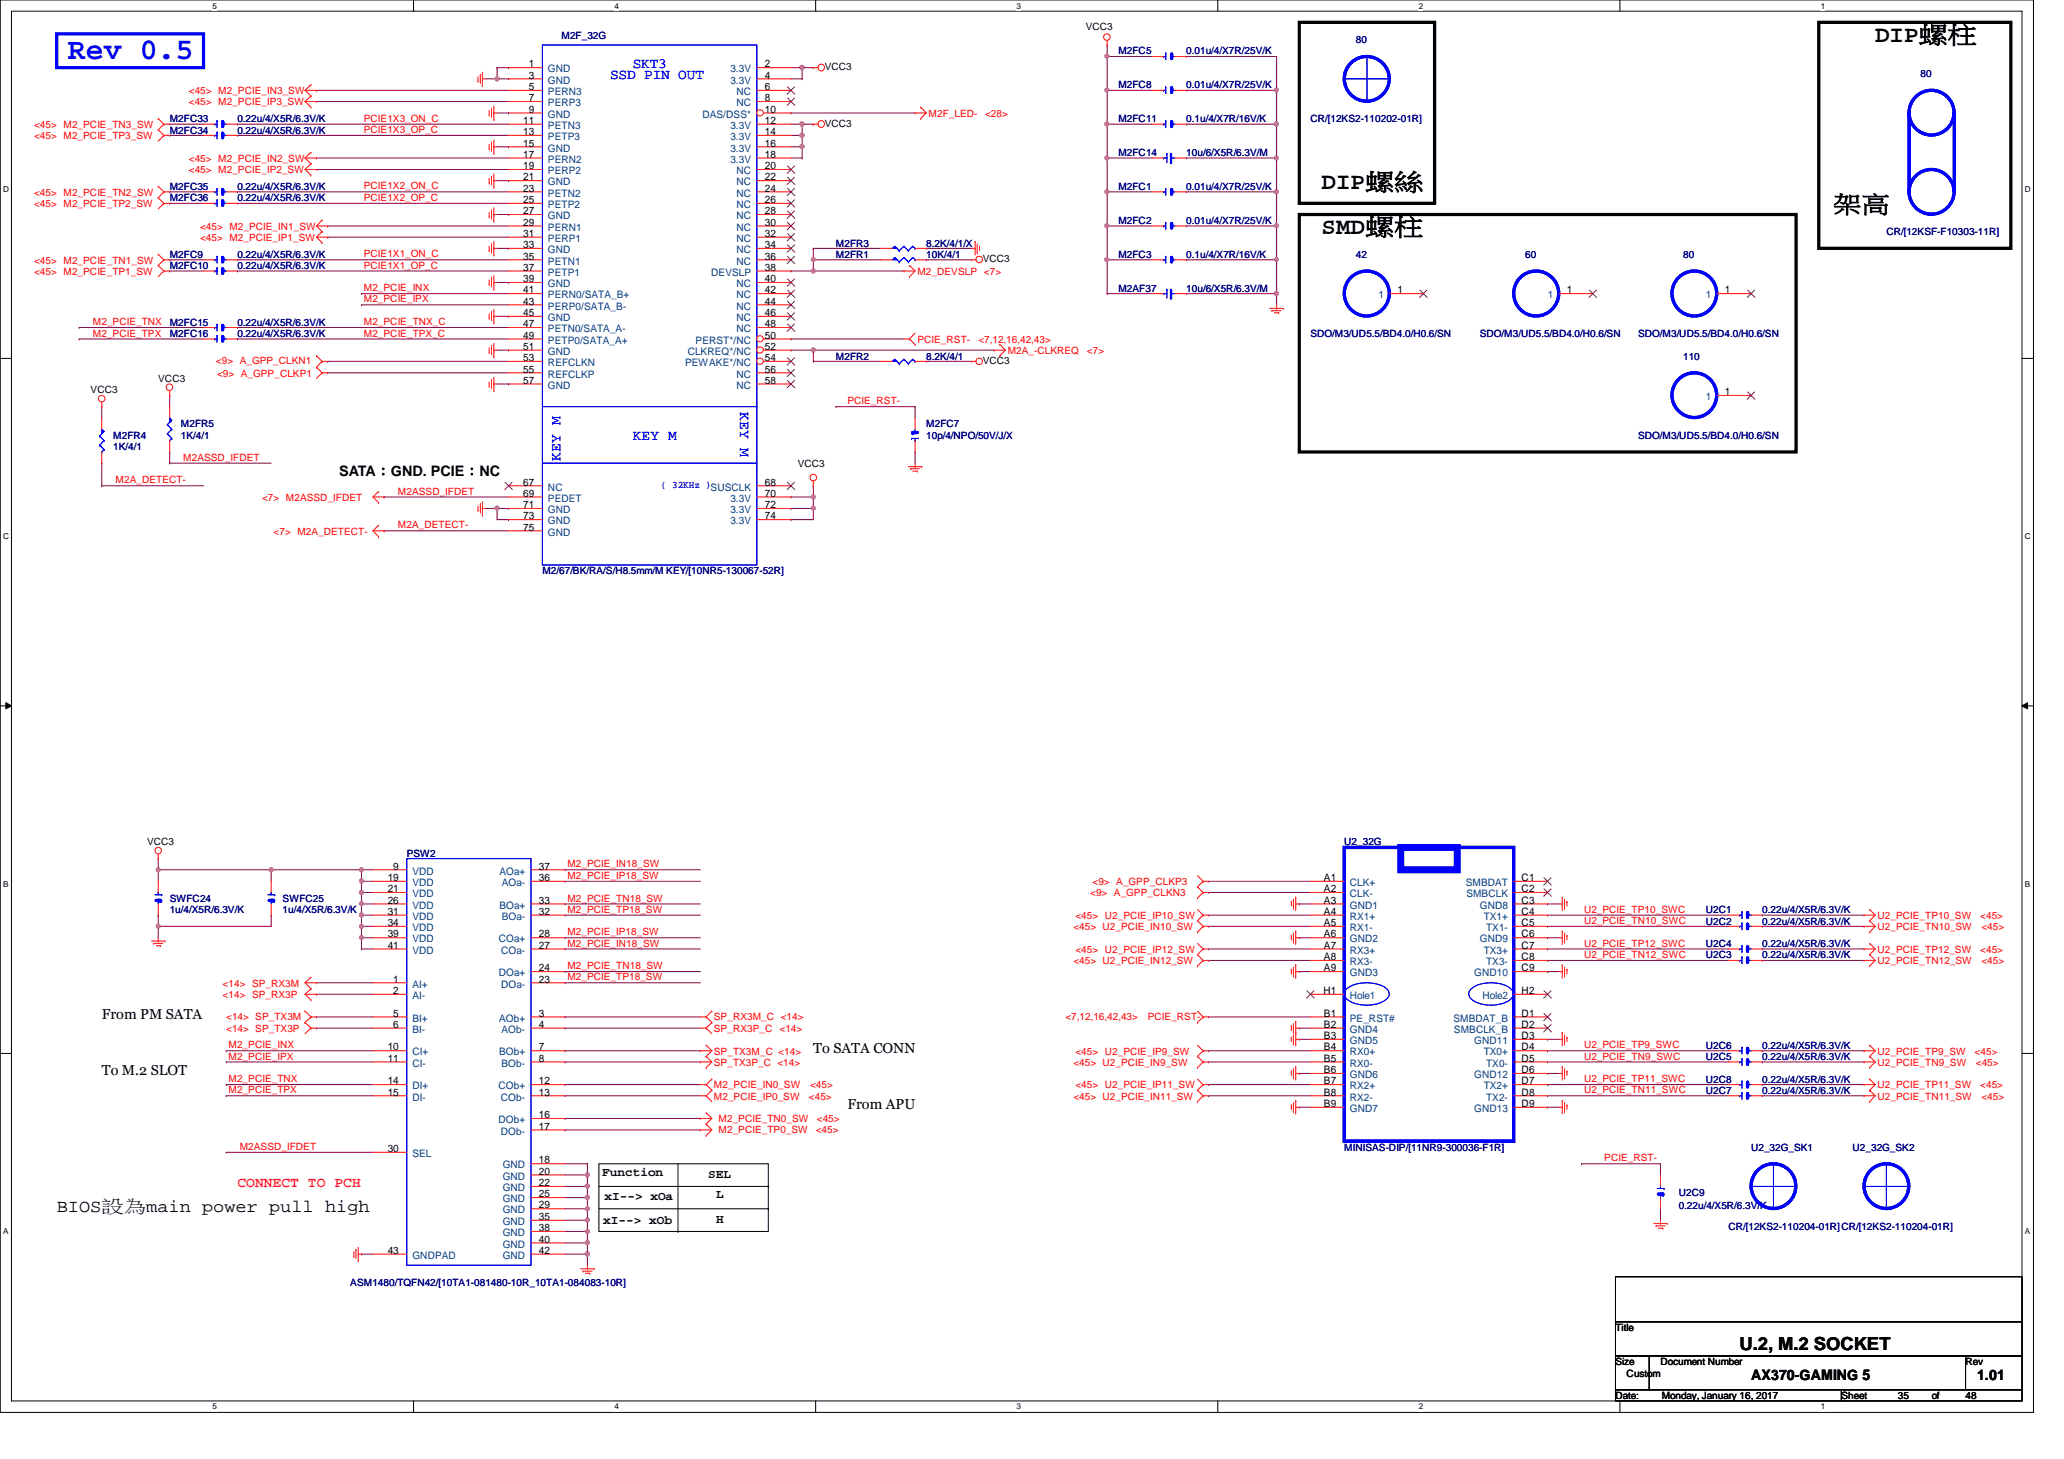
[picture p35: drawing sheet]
<svg xmlns="http://www.w3.org/2000/svg" width="297mm" height="210mm" viewBox="0 0 297 210" stroke-linecap="round" stroke-linejoin="round" font-family="sans-serif">
<defs><g id="words">
<text font-size="4.4" fill="#00f" x="9.8" y="8.5">Rev 0.5</text>
<g font-size="3.4">
<text x="269.9" y="6">DIP螺螺</text>
<text x="190.2" y="27.2">DIP螺螺</text>
<text x="190.2" y="33.7">SMD螺螺</text>
<text x="263.8" y="30.4">架架</text>
</g>
<g font-size="2.6">
<text x="8.2" y="174.4">BIOS設設main power pull high</text>
<text x="250.4" y="194.2">U.2, M.2 SOCKET</text>
</g>
<g font-size="2.1" fill="#00f">
<text x="87.8" y="11.3">SSD PIN OUT</text>
<text x="91.1" y="9.7">SKT3</text>
<text x="106.5" y="59.3" transform="rotate(90 106.5 59.3)">KEY M</text>
<text x="91.1" y="63.4">KEY M</text>
<text x="80.6" y="66.3" transform="rotate(-90 80.6 66.3)">KEY M</text>
</g>
<g font-size="2.1">
<text x="48.8" y="68.5">SATA：GND. PCIE：NC</text>
<text x="14.6" y="146.6">From PM SATA</text>
<text x="14.6" y="154.7">To M.2 SLOT</text>
<text x="117" y="151.4">To SATA CONN</text>
<text x="122" y="159.6">From APU</text>
<text x="252" y="198.6">AX370-GAMING 5</text>
<text x="284.5" y="198.6">1.01</text>
</g>
<text font-size="2.1" fill="#ff0080" x="34.2" y="170.7">CONNECT TO PCH</text>
<g font-size="1.8">
<text x="86.7" y="169.2">Function</text>
<text x="87" y="172.7">xI--&gt; xOa</text>
<text x="101.9" y="169.4">SEL</text>
<text x="103.1" y="172.3">L</text>
<text x="86.8" y="176.1">xI--&gt; xOb</text>
<text x="103.1" y="175.9">H</text>
</g>
<g font-size="1.5">
<text x="76.1" y="9.7">1</text>
<text x="76.1" y="11.3">3</text>
<text x="110.1" y="9.7">2</text>
<text x="110.1" y="11.3">4</text>
<text x="75.3" y="17.8">11</text>
<text x="76.1" y="13">5</text>
<text x="76.1" y="14.6">7</text>
<text x="76.1" y="16.2">9</text>
<text x="110.1" y="13">6</text>
<text x="110.1" y="14.6">8</text>
<text x="110.1" y="16.2">10</text>
<text x="110.1" y="17.8">12</text>
<text x="75.3" y="19.4">13</text>
<text x="75.3" y="21.1">15</text>
<text x="75.3" y="22.7">17</text>
<text x="110.1" y="19.4">14</text>
<text x="110.1" y="21.1">16</text>
<text x="110.1" y="22.7">18</text>
<text x="75.3" y="27.6">23</text>
<text x="75.3" y="29.2">25</text>
<text x="75.3" y="24.3">19</text>
<text x="75.3" y="26">21</text>
<text x="110.1" y="26">22</text>
<text x="110.1" y="27.6">24</text>
<text x="110.1" y="29.2">26</text>
<text x="110.1" y="24.3">20</text>
<text x="75.3" y="30.8">27</text>
<text x="75.3" y="32.5">29</text>
<text x="75.3" y="34.1">31</text>
<text x="75.3" y="35.7">33</text>
<text x="110.1" y="30.8">28</text>
<text x="110.1" y="32.5">30</text>
<text x="110.1" y="34.1">32</text>
<text x="110.1" y="35.7">34</text>
<text x="75.3" y="37.3">35</text>
<text x="75.3" y="38.9">37</text>
<text x="75.3" y="40.6">39</text>
<text x="110.1" y="37.3">36</text>
<text x="110.1" y="38.9">38</text>
<text x="110.1" y="40.6">40</text>
<text x="75.3" y="42.2">41</text>
<text x="75.3" y="43.8">43</text>
<text x="75.3" y="45.5">45</text>
<text x="75.3" y="47.1">47</text>
<text x="110.1" y="42.2">42</text>
<text x="110.1" y="43.8">44</text>
<text x="110.1" y="45.5">46</text>
<text x="110.1" y="47.1">48</text>
<text x="201.1" y="42.2">1</text>
<text x="225.5" y="42.2">1</text>
<text x="248.2" y="42.2">1</text>
<text x="75.3" y="48.7">49</text>
<text x="75.3" y="50.3">51</text>
<text x="75.3" y="51.9">53</text>
<text x="75.3" y="53.6">55</text>
<text x="110.1" y="48.7">50</text>
<text x="110.1" y="50.3">52</text>
<text x="110.1" y="51.9">54</text>
<text x="110.1" y="53.6">56</text>
<text x="75.3" y="55.2">57</text>
<text x="110.1" y="55.2">58</text>
<text x="248.2" y="56.9">1</text>
<text x="75.3" y="69.8">67</text>
<text x="75.3" y="71.5">69</text>
<text x="110.1" y="69.8">68</text>
<text x="110.1" y="71.5">70</text>
<text x="75.3" y="73.1">71</text>
<text x="75.3" y="74.7">73</text>
<text x="75.3" y="76.3">75</text>
<text x="110.1" y="73.1">72</text>
<text x="110.1" y="74.7">74</text>
<text x="56.6" y="125.1">9</text>
<text x="77.6" y="125.1">37</text>
<text x="55.8" y="126.7">19</text>
<text x="55.8" y="128.4">21</text>
<text x="55.8" y="130">26</text>
<text x="55.8" y="131.6">31</text>
<text x="77.6" y="126.7">36</text>
<text x="77.6" y="130">33</text>
<text x="77.6" y="131.6">32</text>
<text x="190.5" y="126.7">A1</text>
<text x="190.5" y="128.4">A2</text>
<text x="190.5" y="130">A3</text>
<text x="190.5" y="131.6">A4</text>
<text x="219" y="126.7">C1</text>
<text x="219" y="128.4">C2</text>
<text x="219" y="130">C3</text>
<text x="219" y="131.6">C4</text>
<text x="55.8" y="133.2">34</text>
<text x="55.8" y="134.9">39</text>
<text x="55.8" y="136.5">41</text>
<text x="77.6" y="134.9">28</text>
<text x="77.6" y="136.5">27</text>
<text x="190.5" y="133.2">A5</text>
<text x="190.5" y="134.9">A6</text>
<text x="190.5" y="136.5">A7</text>
<text x="219" y="133.2">C5</text>
<text x="219" y="134.9">C6</text>
<text x="219" y="136.5">C7</text>
<text x="56.6" y="141.4">1</text>
<text x="56.6" y="143">2</text>
<text x="77.6" y="139.7">24</text>
<text x="77.6" y="141.4">23</text>
<text x="190.5" y="143">H1</text>
<text x="190.5" y="138.1">A8</text>
<text x="190.5" y="139.7">A9</text>
<text x="219" y="138.1">C8</text>
<text x="219" y="139.7">C9</text>
<text x="219" y="143">H2</text>
<text x="56.6" y="146.3">5</text>
<text x="56.6" y="147.9">6</text>
<text x="77.6" y="146.3">3</text>
<text x="77.6" y="147.9">4</text>
<text x="190.5" y="146.3">B1</text>
<text x="190.5" y="147.9">B2</text>
<text x="190.5" y="149.5">B3</text>
<text x="219" y="146.3">D1</text>
<text x="219" y="147.9">D2</text>
<text x="219" y="149.5">D3</text>
<text x="55.8" y="151.1">10</text>
<text x="55.8" y="152.7">11</text>
<text x="55.8" y="156">14</text>
<text x="77.6" y="151.1">7</text>
<text x="77.6" y="152.7">8</text>
<text x="77.6" y="156">12</text>
<text x="190.5" y="151.1">B4</text>
<text x="190.5" y="152.7">B5</text>
<text x="190.5" y="154.4">B6</text>
<text x="190.5" y="156">B7</text>
<text x="219" y="151.1">D4</text>
<text x="219" y="152.7">D5</text>
<text x="219" y="154.4">D6</text>
<text x="219" y="156">D7</text>
<text x="55.8" y="157.6">15</text>
<text x="77.6" y="157.6">13</text>
<text x="77.6" y="160.9">16</text>
<text x="190.5" y="157.6">B8</text>
<text x="190.5" y="159.3">B9</text>
<text x="219" y="157.6">D8</text>
<text x="219" y="159.3">D9</text>
<text x="55.8" y="165.7">30</text>
<text x="77.6" y="162.5">17</text>
<text x="77.6" y="167.4">18</text>
<text x="77.6" y="173.9">29</text>
<text x="77.6" y="172.3">25</text>
<text x="77.6" y="170.6">22</text>
<text x="77.6" y="169">20</text>
<text x="77.6" y="178.8">40</text>
<text x="77.6" y="177.1">38</text>
<text x="77.6" y="175.5">35</text>
<text x="55.8" y="180.4">43</text>
<text x="77.6" y="180.4">42</text>
</g>
<g font-size="1.5" fill="#004080">
<text x="78.9" y="10.4">GND</text>
<text x="105.1" y="10.4">3.3V</text>
<text x="78.9" y="13.7">PERN3</text>
<text x="78.9" y="15.3">PERP3</text>
<text x="78.9" y="16.9">GND</text>
<text x="78.9" y="12">GND</text>
<text x="101.1" y="16.9">DAS/DSS*</text>
<text x="105.1" y="12">3.3V</text>
<text x="106" y="13.7">NC</text>
<text x="106" y="15.3">NC</text>
<text x="78.9" y="18.5">PETN3</text>
<text x="78.9" y="20.2">PETP3</text>
<text x="78.9" y="21.8">GND</text>
<text x="78.9" y="23.4">PERN2</text>
<text x="105.1" y="18.5">3.3V</text>
<text x="105.1" y="20.2">3.3V</text>
<text x="105.1" y="21.8">3.3V</text>
<text x="105.1" y="23.4">3.3V</text>
<text x="78.9" y="28.3">PETN2</text>
<text x="78.9" y="29.9">PETP2</text>
<text x="78.9" y="25.1">PERP2</text>
<text x="78.9" y="26.7">GND</text>
<text x="106" y="26.7">NC</text>
<text x="106" y="28.3">NC</text>
<text x="106" y="29.9">NC</text>
<text x="106" y="25.1">NC</text>
<text x="78.9" y="31.5">GND</text>
<text x="78.9" y="33.2">PERN1</text>
<text x="78.9" y="34.8">PERP1</text>
<text x="106" y="31.5">NC</text>
<text x="106" y="33.2">NC</text>
<text x="106" y="34.8">NC</text>
<text x="78.9" y="36.4">GND</text>
<text x="78.9" y="38.1">PETN1</text>
<text x="78.9" y="39.7">PETP1</text>
<text x="78.9" y="41.3">GND</text>
<text x="102.4" y="39.7">DEVSLP</text>
<text x="106" y="36.4">NC</text>
<text x="106" y="38.1">NC</text>
<text x="106" y="41.3">NC</text>
<text x="78.9" y="42.9">PERN0/SATA_B+</text>
<text x="78.9" y="44.5">PERP0/SATA_B-</text>
<text x="78.9" y="46.2">GND</text>
<text x="78.9" y="47.8">PETN0/SATA_A-</text>
<text x="106" y="42.9">NC</text>
<text x="106" y="44.5">NC</text>
<text x="106" y="46.2">NC</text>
<text x="106" y="47.8">NC</text>
<text x="198.4" y="42.9">1</text>
<text x="222.8" y="42.9">1</text>
<text x="245.5" y="42.9">1</text>
<text x="78.9" y="49.4">PETP0/SATA_A+</text>
<text x="78.9" y="51.1">GND</text>
<text x="78.9" y="52.7">REFCLKN</text>
<text x="98.6" y="52.7">PEWAKE*/NC</text>
<text x="99" y="51.1">CLKREQ*/NC</text>
<text x="100.1" y="49.4">PERST*/NC</text>
<text x="78.9" y="54.3">REFCLKP</text>
<text x="78.9" y="55.9">GND</text>
<text x="106" y="54.3">NC</text>
<text x="106" y="55.9">NC</text>
<text x="245.5" y="57.6">1</text>
<text x="78.9" y="70.6">NC</text>
<text x="78.9" y="72.2">PEDET</text>
<text x="78.9" y="73.8">GND</text>
<text x="78.9" y="75.4">GND</text>
<text x="78.9" y="77">GND</text>
<text x="105.1" y="72.2">3.3V</text>
<text x="105.1" y="73.8">3.3V</text>
<text x="105.1" y="75.4">3.3V</text>
<text x="59.3" y="125.8">VDD</text>
<text x="71.9" y="125.8">AOa+</text>
<text x="59.3" y="127.5">VDD</text>
<text x="59.3" y="129.1">VDD</text>
<text x="59.3" y="130.7">VDD</text>
<text x="71.9" y="130.7">BOa+</text>
<text x="72.2" y="127.5">AOa-</text>
<text x="194.3" y="127.5">CLK+</text>
<text x="194.3" y="129.1">CLK-</text>
<text x="194.3" y="130.7">GND1</text>
<text x="210.9" y="127.5">SMBDAT</text>
<text x="211" y="129.1">SMBCLK</text>
<text x="213" y="130.7">GND8</text>
<text x="59.3" y="132.3">VDD</text>
<text x="59.3" y="133.9">VDD</text>
<text x="59.3" y="135.6">VDD</text>
<text x="59.3" y="137.2">VDD</text>
<text x="71.8" y="135.6">COa+</text>
<text x="72.1" y="137.2">COa-</text>
<text x="72.2" y="132.3">BOa-</text>
<text x="194.3" y="132.3">RX1+</text>
<text x="194.3" y="133.9">RX1-</text>
<text x="194.3" y="135.6">GND2</text>
<text x="194.3" y="137.2">RX3+</text>
<text x="213" y="135.6">GND9</text>
<text x="213.5" y="132.3">TX1+</text>
<text x="213.5" y="137.2">TX3+</text>
<text x="213.9" y="133.9">TX1-</text>
<text x="59.3" y="142.1">AI+</text>
<text x="59.3" y="143.7">AI-</text>
<text x="71.8" y="140.5">DOa+</text>
<text x="72.1" y="142.1">DOa-</text>
<text x="194.3" y="138.9">RX3-</text>
<text x="194.3" y="140.5">GND3</text>
<text x="194.3" y="143.7">Hole1</text>
<text x="212.2" y="140.5">GND10</text>
<text x="213.4" y="143.7">Hole2</text>
<text x="213.9" y="138.9">TX3-</text>
<text x="59.3" y="147">BI+</text>
<text x="59.3" y="148.6">BI-</text>
<text x="71.8" y="147">AOb+</text>
<text x="72.2" y="148.6">AOb-</text>
<text x="194.3" y="147">PE_RST#</text>
<text x="194.3" y="148.6">GND4</text>
<text x="209.2" y="147">SMBDAT_B</text>
<text x="209.3" y="148.6">SMBCLK_B</text>
<text x="59.3" y="151.8">CI+</text>
<text x="59.3" y="153.5">CI-</text>
<text x="71.8" y="151.8">BOb+</text>
<text x="72.2" y="153.5">BOb-</text>
<text x="194.3" y="150.2">GND5</text>
<text x="194.3" y="151.8">RX0+</text>
<text x="194.3" y="153.5">RX0-</text>
<text x="194.3" y="155.1">GND6</text>
<text x="212.2" y="150.2">GND11</text>
<text x="212.2" y="155.1">GND12</text>
<text x="213.5" y="151.8">TX0+</text>
<text x="213.9" y="153.5">TX0-</text>
<text x="59.3" y="156.7">DI+</text>
<text x="59.3" y="158.3">DI-</text>
<text x="71.8" y="156.7">COb+</text>
<text x="71.8" y="161.6">DOb+</text>
<text x="72.1" y="158.3">COb-</text>
<text x="194.3" y="156.7">RX2+</text>
<text x="194.3" y="158.3">RX2-</text>
<text x="194.3" y="160">GND7</text>
<text x="212.2" y="160">GND13</text>
<text x="213.5" y="156.7">TX2+</text>
<text x="213.9" y="158.3">TX2-</text>
<text x="59.3" y="166.5">SEL</text>
<text x="72.1" y="163.2">DOb-</text>
<text x="72.3" y="173">GND</text>
<text x="72.3" y="171.4">GND</text>
<text x="72.3" y="169.7">GND</text>
<text x="72.3" y="168.1">GND</text>
<text x="72.3" y="179.5">GND</text>
<text x="72.3" y="177.8">GND</text>
<text x="72.3" y="176.2">GND</text>
<text x="72.3" y="174.6">GND</text>
<text x="59.3" y="181.1">GNDPAD</text>
<text x="72.3" y="181.1">GND</text>
</g>
<g font-size="1.4" fill="#000080">
<text x="80.8" y="5.5">M2F_32G</text>
<text x="160.9" y="7.8">M2FC5</text>
<text x="170.7" y="7.8">0.01u/4/X7R/25V/K</text>
<text x="195.1" y="6.2">80</text>
<text x="276.4" y="11.1">80</text>
<text x="24.4" y="17.6">M2FC33</text>
<text x="34.2" y="17.6">0.22u/4/X5R/6.3V/K</text>
<text x="160.9" y="17.6">M2FC11</text>
<text x="160.9" y="12.7">M2FC8</text>
<text x="170.7" y="17.6">0.1u/4/X7R/16V/K</text>
<text x="170.7" y="12.7">0.01u/4/X7R/25V/K</text>
<text x="188.6" y="17.6">CR/[12KS2-110202-01R]</text>
<text x="24.4" y="19.2">M2FC34</text>
<text x="34.2" y="19.2">0.22u/4/X5R/6.3V/K</text>
<text x="160.9" y="22.5">M2FC14</text>
<text x="170.7" y="22.5">10u/6/X5R/6.3V/M</text>
<text x="24.4" y="27.3">M2FC35</text>
<text x="24.4" y="29">M2FC36</text>
<text x="34.2" y="27.3">0.22u/4/X5R/6.3V/K</text>
<text x="34.2" y="29">0.22u/4/X5R/6.3V/K</text>
<text x="160.9" y="27.3">M2FC1</text>
<text x="170.7" y="27.3">0.01u/4/X7R/25V/K</text>
<text x="120.3" y="35.5">M2FR3</text>
<text x="133.3" y="35.5">8.2K/4/1/X</text>
<text x="160.9" y="32.2">M2FC2</text>
<text x="170.7" y="32.2">0.01u/4/X7R/25V/K</text>
<text x="271.5" y="33.9">CR/[12KSF-F10303-11R]</text>
<text x="24.4" y="38.7">M2FC10</text>
<text x="24.4" y="37.1">M2FC9</text>
<text x="34.2" y="37.1">0.22u/4/X5R/6.3V/K</text>
<text x="34.2" y="38.7">0.22u/4/X5R/6.3V/K</text>
<text x="120.3" y="37.1">M2FR1</text>
<text x="133.3" y="37.1">10K/4/1</text>
<text x="160.9" y="37.1">M2FC3</text>
<text x="160.9" y="42">M2AF37</text>
<text x="170.7" y="37.1">0.1u/4/X7R/16V/K</text>
<text x="170.7" y="42">10u/6/X5R/6.3V/M</text>
<text x="195.1" y="37.1">42</text>
<text x="219.5" y="37.1">60</text>
<text x="242.2" y="37.1">80</text>
<text x="24.4" y="46.9">M2FC15</text>
<text x="34.2" y="46.9">0.22u/4/X5R/6.3V/K</text>
<text x="24.4" y="48.5">M2FC16</text>
<text x="34.2" y="48.5">0.22u/4/X5R/6.3V/K</text>
<text x="120.3" y="51.7">M2FR2</text>
<text x="133.3" y="51.7">8.2K/4/1</text>
<text x="188.6" y="48.5">SDO/M3/UD5.5/BD4.0/H0.6/SN</text>
<text x="213" y="48.5">SDO/M3/UD5.5/BD4.0/H0.6/SN</text>
<text x="235.8" y="48.5">SDO/M3/UD5.5/BD4.0/H0.6/SN</text>
<text x="242.2" y="51.7">110</text>
<text x="16.3" y="63.1">M2FR4</text>
<text x="16.3" y="64.7">1K/4/1</text>
<text x="26" y="61.5">M2FR5</text>
<text x="26" y="63.1">1K/4/1</text>
<text x="133.3" y="61.5">M2FC7</text>
<text x="133.3" y="63.1">10p/4/NPO/50V/J/X</text>
<text x="235.8" y="63.1">SDO/M3/UD5.5/BD4.0/H0.6/SN</text>
<text x="78.1" y="82.6">M2/67/BK/RA/S/H8.5mm/M KEY/[10NR5-130067-52R]</text>
<text x="58.5" y="123.3">PSW2</text>
<text x="193.5" y="121.6">U2_32G</text>
<text x="24.4" y="129.8">SWFC24</text>
<text x="24.4" y="131.4">1u/4/X5R/6.3V/K</text>
<text x="40.7" y="129.8">SWFC25</text>
<text x="40.7" y="131.4">1u/4/X5R/6.3V/K</text>
<text x="245.5" y="131.4">U2C1</text>
<text x="253.6" y="131.4">0.22u/4/X5R/6.3V/K</text>
<text x="245.5" y="136.3">U2C4</text>
<text x="245.5" y="133">U2C2</text>
<text x="245.5" y="137.9">U2C3</text>
<text x="253.6" y="136.3">0.22u/4/X5R/6.3V/K</text>
<text x="253.6" y="133">0.22u/4/X5R/6.3V/K</text>
<text x="253.6" y="137.9">0.22u/4/X5R/6.3V/K</text>
<text x="245.5" y="152.5">U2C5</text>
<text x="245.5" y="150.9">U2C6</text>
<text x="245.5" y="155.8">U2C8</text>
<text x="253.6" y="152.5">0.22u/4/X5R/6.3V/K</text>
<text x="253.6" y="150.9">0.22u/4/X5R/6.3V/K</text>
<text x="253.6" y="155.8">0.22u/4/X5R/6.3V/K</text>
<text x="245.5" y="157.4">U2C7</text>
<text x="253.6" y="157.4">0.22u/4/X5R/6.3V/K</text>
<text x="193.5" y="165.5">MINISAS-DIP/[11NR9-300036-F1R]</text>
<text x="252" y="165.5">U2_32G_SK1</text>
<text x="266.6" y="165.5">U2_32G_SK2</text>
<text x="241.6" y="172">U2C9</text>
<text x="241.6" y="174">0.22u/4/X5R/6.3V/K</text>
<text x="248.7" y="176.9">CR/[12KS2-110204-01R]CR/[12KS2-110204-01R]</text>
<text x="50.4" y="185">ASM1480/TQFN42/[10TA1-081480-10R_10TA1-084083-10R]</text>
</g>
<g font-size="1.4">
<text x="156.2" y="4.3">VCC3</text>
<text x="118.7" y="10.1">VCC3</text>
<text x="118.7" y="18.2">VCC3</text>
<text x="141.4" y="37.8">VCC3</text>
<text x="141.4" y="52.4">VCC3</text>
<text x="13" y="56.6">VCC3</text>
<text x="22.8" y="55">VCC3</text>
<text x="114.8" y="67.2">VCC3</text>
<text x="21.2" y="121.6">VCC3</text>
<text x="232.5" y="191.5">Title</text>
<text x="232.5" y="196.4">Size</text>
<text x="239" y="196.4">Document Number</text>
<text x="282.9" y="196.4">Rev</text>
<text x="232.5" y="201.3">Date:</text>
<text x="234.1" y="198">Custom</text>
<text x="239.1" y="201.3">Monday, January 16, 2017</text>
<text x="265" y="201.3">Sheet</text>
<text x="273.1" y="201.3">35</text>
<text x="278" y="201.3">of</text>
<text x="282.9" y="201.3">48</text>
</g>
<g font-size="1.4" fill="#f00">
<text x="27.2" y="15.2">&lt;45&gt; M2_PCIE_IP3_SW</text>
<text x="27.2" y="13.5">&lt;45&gt; M2_PCIE_IN3_SW</text>
<text x="52.4" y="17.5">PCIE1X3_ON_C</text>
<text x="133.6" y="16.8">M2F_LED-</text>
<text x="141.8" y="16.8">&lt;28&gt;</text>
<text x="4.9" y="18.4">&lt;45&gt; M2_PCIE_TN3_SW</text>
<text x="4.9" y="20">&lt;45&gt; M2_PCIE_TP3_SW</text>
<text x="27.2" y="23.3">&lt;45&gt; M2_PCIE_IN2_SW</text>
<text x="52.4" y="19.1">PCIE1X3_OP_C</text>
<text x="4.9" y="28.2">&lt;45&gt; M2_PCIE_TN2_SW</text>
<text x="4.9" y="29.8">&lt;45&gt; M2_PCIE_TP2_SW</text>
<text x="27.2" y="24.9">&lt;45&gt; M2_PCIE_IP2_SW</text>
<text x="52.4" y="28.9">PCIE1X2_OP_C</text>
<text x="52.4" y="27.3">PCIE1X2_ON_C</text>
<text x="28.8" y="34.7">&lt;45&gt; M2_PCIE_IP1_SW</text>
<text x="28.8" y="33">&lt;45&gt; M2_PCIE_IN1_SW</text>
<text x="4.9" y="37.9">&lt;45&gt; M2_PCIE_TN1_SW</text>
<text x="4.9" y="39.5">&lt;45&gt; M2_PCIE_TP1_SW</text>
<text x="52.4" y="37">PCIE1X1_ON_C</text>
<text x="52.4" y="38.7">PCIE1X1_OP_C</text>
<text x="52.4" y="41.9">M2_PCIE_INX</text>
<text x="132" y="39.5">M2_DEVSLP &lt;7&gt;</text>
<text x="13.4" y="46.8">M2_PCIE_TNX</text>
<text x="52.4" y="46.8">M2_PCIE_TNX_C</text>
<text x="52.4" y="43.5">M2_PCIE_IPX</text>
<text x="13.4" y="48.4">M2_PCIE_TPX</text>
<text x="31.1" y="52.4">&lt;9&gt; A_GPP_CLKN1</text>
<text x="52.4" y="48.4">M2_PCIE_TPX_C</text>
<text x="132" y="49.3">PCIE_RST-</text>
<text x="140.8" y="49.3">&lt;7,12,16,42,43&gt;</text>
<text x="145" y="50.9">M2A_-CLKREQ</text>
<text x="156.4" y="50.9">&lt;7&gt;</text>
<text x="31.2" y="54.2">&lt;9&gt; A_GPP_CLKP1</text>
<text x="122" y="58.2">PCIE_RST-</text>
<text x="16.6" y="69.6">M2A_DETECT-</text>
<text x="26.4" y="66.3">M2ASSD_IFDET</text>
<text x="57.3" y="71.2">M2ASSD_IFDET</text>
<text x="37.7" y="72.1">&lt;7&gt; M2ASSD_IFDET</text>
<text x="39.4" y="76.9">&lt;7&gt; M2A_DETECT-</text>
<text x="57.3" y="76">M2A_DETECT-</text>
<text x="81.7" y="124.8">M2_PCIE_IN18_SW</text>
<text x="81.7" y="129.7">M2_PCIE_TN18_SW</text>
<text x="81.7" y="131.3">M2_PCIE_TP18_SW</text>
<text x="81.7" y="126.4">M2_PCIE_IP18_SW</text>
<text x="156.9" y="128.9">&lt;9&gt; A_GPP_CLKN3</text>
<text x="157.2" y="127.3">&lt;9&gt; A_GPP_CLKP3</text>
<text x="228" y="131.3">U2_PCIE_TP10_SWC</text>
<text x="81.7" y="136.2">M2_PCIE_IN18_SW</text>
<text x="81.7" y="134.6">M2_PCIE_IP18_SW</text>
<text x="154.5" y="133.8">&lt;45&gt; U2_PCIE_IN10_SW</text>
<text x="154.8" y="132.2">&lt;45&gt; U2_PCIE_IP10_SW</text>
<text x="154.8" y="137.1">&lt;45&gt; U2_PCIE_IP12_SW</text>
<text x="228" y="137.8">U2_PCIE_TN12_SWC</text>
<text x="228" y="136.2">U2_PCIE_TP12_SWC</text>
<text x="228" y="132.9">U2_PCIE_TN10_SWC</text>
<text x="270.2" y="132.2">U2_PCIE_TP10_SW</text>
<text x="270.2" y="133.8">U2_PCIE_TN10_SW</text>
<text x="270.2" y="137.1">U2_PCIE_TP12_SW</text>
<text x="285" y="132.2">&lt;45&gt;</text>
<text x="285" y="137.1">&lt;45&gt;</text>
<text x="285.2" y="133.8">&lt;45&gt;</text>
<text x="32" y="143.6">&lt;14&gt; SP_RX3P</text>
<text x="32" y="141.9">&lt;14&gt; SP_RX3M</text>
<text x="81.7" y="139.4">M2_PCIE_TN18_SW</text>
<text x="81.7" y="141.1">M2_PCIE_TP18_SW</text>
<text x="154.5" y="138.7">&lt;45&gt; U2_PCIE_IN12_SW</text>
<text x="270.2" y="138.7">U2_PCIE_TN12_SW</text>
<text x="285.2" y="138.7">&lt;45&gt;</text>
<text x="32.6" y="146.8">&lt;14&gt; SP_TX3M</text>
<text x="32.6" y="148.5">&lt;14&gt; SP_TX3P</text>
<text x="102.7" y="148.5">SP_RX3P_C</text>
<text x="102.7" y="146.8">SP_RX3M_C &lt;14&gt;</text>
<text x="112.2" y="148.5">&lt;14&gt;</text>
<text x="153.3" y="146.8">&lt;7,12,16,42,43&gt;</text>
<text x="165.2" y="146.8">PCIE_RST-</text>
<text x="32.9" y="150.8">M2_PCIE_INX</text>
<text x="32.9" y="152.4">M2_PCIE_IPX</text>
<text x="32.9" y="155.7">M2_PCIE_TNX</text>
<text x="102.7" y="153.3">SP_TX3P_C &lt;14&gt;</text>
<text x="102.7" y="151.7">SP_TX3M_C &lt;14&gt;</text>
<text x="154.5" y="153.3">&lt;45&gt; U2_PCIE_IN9_SW</text>
<text x="154.8" y="151.7">&lt;45&gt; U2_PCIE_IP9_SW</text>
<text x="228" y="155.7">U2_PCIE_TP11_SWC</text>
<text x="228" y="150.8">U2_PCIE_TP9_SWC</text>
<text x="228" y="152.4">U2_PCIE_TN9_SWC</text>
<text x="270.2" y="151.7">U2_PCIE_TP9_SW</text>
<text x="270.2" y="153.3">U2_PCIE_TN9_SW</text>
<text x="284.2" y="151.7">&lt;45&gt;</text>
<text x="284.3" y="153.3">&lt;45&gt;</text>
<text x="32.9" y="157.3">M2_PCIE_TPX</text>
<text x="102.7" y="158.2">M2_PCIE_IP0_SW</text>
<text x="102.7" y="156.6">M2_PCIE_IN0_SW</text>
<text x="103.4" y="161.5">M2_PCIE_TN0_SW</text>
<text x="116.4" y="158.2">&lt;45&gt;</text>
<text x="116.6" y="156.6">&lt;45&gt;</text>
<text x="117.6" y="161.5">&lt;45&gt;</text>
<text x="154.5" y="158.2">&lt;45&gt; U2_PCIE_IN11_SW</text>
<text x="154.8" y="156.6">&lt;45&gt; U2_PCIE_IP11_SW</text>
<text x="228" y="157.3">U2_PCIE_TN11_SWC</text>
<text x="270.2" y="156.6">U2_PCIE_TP11_SW</text>
<text x="270.2" y="158.2">U2_PCIE_TN11_SW</text>
<text x="285" y="156.6">&lt;45&gt;</text>
<text x="285.2" y="158.2">&lt;45&gt;</text>
<text x="34.5" y="165.4">M2ASSD_IFDET</text>
<text x="103.4" y="163.1">M2_PCIE_TP0_SW</text>
<text x="117.4" y="163.1">&lt;45&gt;</text>
<text x="230.9" y="167.1">PCIE_RST-</text>
</g>
<g font-size="1.4" fill="#00f">
<text x="95.1" y="70.3">( 32KHz )SUSCLK</text>
<text x="95.1" y="70.3">( 32KHz )</text>
</g>
<g font-size="1.2">
<text x="30.6" y="1.2">5</text>
<text x="88.4" y="1.2">4</text>
<text x="146.3" y="1.2">3</text>
<text x="204.2" y="1.2">2</text>
<text x="262" y="1.2">1</text>
<text x=".5" y="27.6">D</text>
<text x="291.4" y="27.6">D</text>
<text x=".5" y="77.6">C</text>
<text x="291.4" y="77.6">C</text>
<text x=".5" y="127.6">B</text>
<text x="291.4" y="127.6">B</text>
<text x=".5" y="177.6">A</text>
<text x="291.4" y="177.6">A</text>
<text x="30.6" y="202.8">5</text>
<text x="88.4" y="202.8">4</text>
<text x="146.3" y="202.8">3</text>
<text x="204.2" y="202.8">2</text>
<text x="262" y="202.8">1</text>
</g>
</g></defs>
<path d="M0 0h292.6v203.2h-292.6zM1.6 1.6h289.4v199.9h-289.4z" fill="none" stroke="#000" stroke-width=".14"/>
<g fill="#fff">
<path d="M30.6 .2h.6v1.3h-.6z"/>
<path d="M30.6 201.7h.6v1.3h-.6z"/>
</g>
<path d="M59.5 0v1.6M59.5 201.5v1.7" fill="none" stroke="#000" stroke-width=".14"/>
<g fill="#fff">
<path d="M88.4 .2h.6v1.3h-.6z"/>
<path d="M88.4 201.7h.6v1.3h-.6z"/>
</g>
<path d="M117.4 0v1.6M117.4 201.5v1.7" fill="none" stroke="#000" stroke-width=".14"/>
<g fill="#fff">
<path d="M146.3 .2h.6v1.3h-.6z"/>
<path d="M146.3 201.7h.6v1.3h-.6z"/>
</g>
<path d="M175.3 0v1.6M175.3 201.5v1.7" fill="none" stroke="#000" stroke-width=".14"/>
<g fill="#fff">
<path d="M204.2 .2h.6v1.3h-.6z"/>
<path d="M204.2 201.7h.6v1.3h-.6z"/>
</g>
<path d="M233.1 0v1.6M233.1 201.5v1.7" fill="none" stroke="#000" stroke-width=".14"/>
<g fill="#fff">
<path d="M262 .2h.6v1.3h-.6z"/>
<path d="M262 201.7h.6v1.3h-.6z"/>
<path d="M.5 26.6h.8v1.3h-.8z"/>
<path d="M291.4 26.6h.8v1.3h-.8z"/>
<path d="M.5 76.5h.8v1.4h-.8z"/>
<path d="M291.4 76.5h.8v1.4h-.8z"/>
</g>
<path d="M0 51.6h1.6M291 51.6h1.6" fill="none" stroke="#000" stroke-width=".14"/>
<g fill="#fff">
<path d="M.5 126.5h.7v1.3h-.7z"/>
<path d="M291.4 126.5h.7v1.3h-.7z"/>
</g>
<path d="M0 101.6h1.6M.8 101.1l.8 .5-.8 .4zM291 101.6l.8-.5v.9zM291 101.6h1.6" fill="none" stroke="#000" stroke-width=".14"/>
<path d="M.8 101.1l.8 .5-.8 .4zM291 101.6l.8-.5v.9z" fill="#000"/>
<g fill="#fff">
<path d="M.5 176.5h.7v1.3h-.7z"/>
<path d="M291.4 176.5h.7v1.3h-.7z"/>
</g>
<path d="M0 151.6h1.6M291 151.6h1.6" fill="none" stroke="#000" stroke-width=".14"/>
<path d="M113.8 17.9h1.6M115.4 17.9h.1M117 39h.1M117 39h13.1M71.5 40.6h1.7M73.2 40.6h.1" fill="none" stroke="#800040" stroke-width=".14"/>
<circle cx="117" cy="39" r=".3" fill="#f0f"/>
<circle cx="117" cy="39" r=".3" fill="none" stroke="#f0f" stroke-width=".14"/>
<path d="M115.4 9.7h.1M115.4 9.7v1.6M113.8 48.8h.1M113.8 48.8h16.3" fill="none" stroke="#800040" stroke-width=".14"/>
<circle cx="115.4" cy="9.7" r=".32" fill="#f0f"/>
<circle cx="115.4" cy="9.7" r=".32" fill="none" stroke="#f0f" stroke-width=".14"/>
<path d="M113.8 16.3h.1M113.8 16.3h17.9M159.3 37.4h.1M159.3 27.6h.1M159.3 37.4h6.5M159.3 27.6v4.9M183.7 27.6h.1M183.7 27.6v4.9" fill="none" stroke="#800040" stroke-width=".14"/>
<circle cx="159.3" cy="27.6" r=".3" fill="#f0f"/>
<circle cx="159.3" cy="27.6" r=".3" fill="none" stroke="#f0f" stroke-width=".14"/>
<path d="M159.3 22.7h.1M159.3 22.7v4.9M183.7 42.2h.1M183.7 42.2v1.7" fill="none" stroke="#800040" stroke-width=".14"/>
<circle cx="159.3" cy="22.7" r=".3" fill="#f0f"/>
<circle cx="159.3" cy="22.7" r=".3" fill="none" stroke="#f0f" stroke-width=".14"/>
<g fill="none" stroke="#800040" stroke-width=".14">
<path d="M159.3 13h.1M159.3 6.5h.1M159.3 13h6.5M159.3 6.5v1.6M170.7 8.1h.1M170.7 13h.1M170.7 17.9h.1M170.7 8.1h13M170.7 13h13M170.7 17.9h13M113.8 22.7h1.6M113.8 21.1h1.6"/>
<path d="M115.4 21.1h.1M115.4 22.7h.1M115.4 21.1v1.6M159.3 22.7h.1M159.3 22.7h6.5M159.3 42.2h.1M159.3 42.2h6.5"/>
</g>
<circle cx="115.4" cy="21.1" r=".31" fill="#f0f"/>
<circle cx="115.4" cy="21.1" r=".31" fill="none" stroke="#f0f" stroke-width=".14"/>
<path d="M113.8 19.5h1.6M115.4 19.5h.1M159.3 8.1h.1M159.3 8.1h6.5M159.3 32.5h.1M159.3 37.4h.1M159.3 32.5h6.5M159.3 37.4v4.8" fill="none" stroke="#800040" stroke-width=".14"/>
<circle cx="159.3" cy="37.3" r=".3" fill="#f0f"/>
<circle cx="159.3" cy="37.3" r=".3" fill="none" stroke="#f0f" stroke-width=".14"/>
<path d="M159.3 17.9h.1M159.3 8.1h.1M159.3 17.9h6.5M159.3 8.1v4.9M159.3 27.6h.1M159.3 27.6h6.5" fill="none" stroke="#800040" stroke-width=".14"/>
<circle cx="159.3" cy="8.1" r=".3" fill="#f0f"/>
<circle cx="159.3" cy="8.1" r=".3" fill="none" stroke="#f0f" stroke-width=".14"/>
<path d="M71.5 16.3h1.7M73.2 16.3h.1M183.7 13h.1M183.7 13v4.9" fill="none" stroke="#800040" stroke-width=".14"/>
<circle cx="183.7" cy="12.9" r=".3" fill="#f0f"/>
<circle cx="183.7" cy="12.9" r=".3" fill="none" stroke="#f0f" stroke-width=".14"/>
<path d="M71.5 21.1h1.7M73.2 21.1h.1M170.7 22.7h.1M170.7 22.7h13M71.5 55.2h1.7M73.2 55.2h.1" fill="none" stroke="#800040" stroke-width=".14"/>
<circle cx="183.7" cy="22.7" r=".3" fill="#f0f"/>
<circle cx="183.7" cy="22.7" r=".3" fill="none" stroke="#f0f" stroke-width=".14"/>
<path d="M170.7 27.6h.1M170.7 27.6h13" fill="none" stroke="#800040" stroke-width=".14"/>
<circle cx="183.7" cy="27.6" r=".3" fill="#f0f"/>
<circle cx="183.7" cy="27.6" r=".3" fill="none" stroke="#f0f" stroke-width=".14"/>
<path d="M170.7 42.2h.1M170.7 42.2h13" fill="none" stroke="#800040" stroke-width=".14"/>
<circle cx="183.7" cy="42.2" r=".31" fill="#f0f"/>
<circle cx="183.7" cy="42.2" r=".31" fill="none" stroke="#f0f" stroke-width=".14"/>
<g fill="none" stroke="#800040" stroke-width=".14">
<path d="M69.9 11.3h1.6M71.5 11.3h.1M71.5 9.7h1.7M73.2 9.7h.1M71.5 35.7h1.7M71.5 26h1.7M73.2 35.7h.1M73.2 26h.1M170.7 32.5h.1M170.7 32.5h13M183.7 32.5h.1M183.7 32.5v4.9"/>
<path d="M71.5 45.5h1.7M73.2 45.5h.1"/>
</g>
<circle cx="183.7" cy="32.5" r=".3" fill="#f0f"/>
<circle cx="183.7" cy="32.5" r=".3" fill="none" stroke="#f0f" stroke-width=".14"/>
<g fill="none" stroke="#800040" stroke-width=".14">
<path d="M183.7 8.1h.1M183.7 8.1v4.9M71.5 30.9h1.7M73.2 30.9h.1M170.7 37.4h.1M170.7 37.4h13M47.2 53.6h.1M47.2 52h.1M47.2 53.6h26M47.2 52h26M71.5 50.4h1.7M73.2 50.4h.1"/>
<path d="M117 50.4h.1M117 50.4h26.1M71.5 73.2h1.7M73.2 73.2h.1"/>
</g>
<circle cx="117" cy="50.4" r=".31" fill="#f0f"/>
<circle cx="117" cy="50.4" r=".31" fill="none" stroke="#f0f" stroke-width=".14"/>
<g fill="none" stroke="#800040" stroke-width=".14">
<path d="M113.8 11.3h1.6M115.4 11.3h.1M115.4 9.7h1.6M117 9.7h.1M183.7 17.9h.1M183.7 17.9v4.8M24.4 56.9h.1M24.4 56.9v1.6M120.3 58.5h.1M120.3 58.5h11.4M24.4 66.6h.1M24.4 65h.1"/>
<path d="M24.4 66.6h14.6M24.4 65v1.6M55.3 71.5h.1M55.3 71.5h17.9M113.8 74.8h.1M113.8 73.2h.1M113.8 71.5h.1M113.8 74.8h3.2M113.8 73.2h3.2M113.8 71.5h3.2"/>
</g>
<circle cx="183.7" cy="17.8" r=".31" fill="#f0f"/>
<circle cx="183.7" cy="17.8" r=".31" fill="none" stroke="#f0f" stroke-width=".14"/>
<path d="M159.3 13h.1M159.3 13v4.9" fill="none" stroke="#800040" stroke-width=".14"/>
<circle cx="159.3" cy="12.9" r=".3" fill="#f0f"/>
<circle cx="159.3" cy="12.9" r=".3" fill="none" stroke="#f0f" stroke-width=".14"/>
<path d="M131.7 58.5h.1M131.7 58.5v1.6M117 73.2h.1M117 73.2v1.6M131.7 65h.1M131.7 65v1.6" fill="none" stroke="#800040" stroke-width=".14"/>
<circle cx="117" cy="73.1" r=".3" fill="#f0f"/>
<circle cx="117" cy="73.1" r=".3" fill="none" stroke="#f0f" stroke-width=".14"/>
<path d="M115.4 17.9h.1M115.4 17.9v1.6" fill="none" stroke="#800040" stroke-width=".14"/>
<circle cx="115.4" cy="17.8" r=".32" fill="#f0f"/>
<circle cx="115.4" cy="17.8" r=".32" fill="none" stroke="#f0f" stroke-width=".14"/>
<path d="M115.4 17.9h1.6M117 17.9h.1M183.7 37.4h.1M183.7 37.4v4.8" fill="none" stroke="#800040" stroke-width=".14"/>
<circle cx="183.7" cy="37.3" r=".3" fill="#f0f"/>
<circle cx="183.7" cy="37.3" r=".3" fill="none" stroke="#f0f" stroke-width=".14"/>
<path d="M159.3 32.5h.1M159.3 32.5v4.9" fill="none" stroke="#800040" stroke-width=".14"/>
<circle cx="159.3" cy="32.5" r=".3" fill="#f0f"/>
<circle cx="159.3" cy="32.5" r=".3" fill="none" stroke="#f0f" stroke-width=".14"/>
<path d="M159.3 17.9h.1M159.3 17.9v4.8M183.7 22.7h.1M183.7 22.7v4.9" fill="none" stroke="#800040" stroke-width=".14"/>
<circle cx="159.3" cy="17.8" r=".31" fill="#f0f"/>
<circle cx="159.3" cy="17.8" r=".31" fill="none" stroke="#f0f" stroke-width=".14"/>
<path d="M71.5 9.7h.1M71.5 9.7v1.6" fill="none" stroke="#800040" stroke-width=".14"/>
<circle cx="71.5" cy="11.3" r=".3" fill="#f0f"/>
<circle cx="71.5" cy="11.3" r=".3" fill="none" stroke="#f0f" stroke-width=".14"/>
<path d="M113.8 9.7h1.6M115.4 9.7h.1M117 69.9h.1M117 71.5h.1M117 69.9v3.3" fill="none" stroke="#800040" stroke-width=".14"/>
<circle cx="117" cy="71.5" r=".3" fill="#f0f"/>
<circle cx="117" cy="71.5" r=".3" fill="none" stroke="#f0f" stroke-width=".14"/>
<path d="M117 37.4h.1M117 37.4h9.8M113.8 50.4h.1M113.8 50.4h3.2M117 50.4h.1M117 52h.1M117 52h9.8M117 50.4v1.6M133.3 52h.1M133.3 52h6.5" fill="none" stroke="#800040" stroke-width=".14"/>
<circle cx="117" cy="37.3" r=".3" fill="#f0f"/>
<circle cx="117" cy="37.3" r=".3" fill="none" stroke="#f0f" stroke-width=".14"/>
<path d="M113.8 39h.1M117 35.7h.1M117 37.4h.1M117 35.7h9.8M117 35.7v3.3h-3.2M133.3 37.4h.1M133.3 35.7h.1M133.3 37.4h6.5M133.3 35.7h6.5M71.5 73.2h.1M71.5 73.2v1.6h1.7M73.2 74.8h.1" fill="none" stroke="#800040" stroke-width=".14"/>
<circle cx="71.5" cy="73.1" r=".3" fill="#f0f"/>
<circle cx="71.5" cy="73.1" r=".3" fill="none" stroke="#f0f" stroke-width=".14"/>
<g fill="none" stroke="#800040" stroke-width=".14">
<path d="M34.2 19.5h.1M34.2 17.9h.1M34.2 19.5h39M34.2 17.9h39M45.5 13h.1M45.5 14.6h.1M45.5 13h27.7M45.5 14.6h27.7M24.4 37.4h.1M24.4 39h.1M24.4 37.4h4.9M24.4 39h4.9"/>
<path d="M34.2 29.3h.1M34.2 27.6h.1M34.2 37.4h.1M34.2 39h.1M34.2 37.4h39M34.2 39h39M34.2 29.3h39M34.2 27.6h39M45.5 24.4h.1M45.5 22.7h.1M45.5 24.4h27.7M45.5 22.7h27.7"/>
<path d="M47.2 32.5h.1M47.2 34.1h.1M47.2 32.5h26M47.2 34.1h26M11.4 47.1h.1M11.4 48.8h.1M11.4 47.1h17.9M11.4 48.8h17.9M34.2 48.8h.1M34.2 47.1h.1M34.2 47.1h39M34.2 48.8h39"/>
<path d="M52 42.2h.1M52 43.9h.1M52 42.2h21.2M52 43.9h21.2M55.3 76.4h.1M55.3 76.4h17.9M45.5 141.4h.1M45.5 143h.1M45.5 146.3h.1M45.5 147.9h.1M45.5 141.4h8.2M45.5 143h8.2"/>
<path d="M45.5 146.3h8.2M45.5 147.9h8.2M84.5 169h.1M84.5 169v1.7"/>
</g>
<circle cx="84.5" cy="169" r=".3" fill="#f0f"/>
<circle cx="84.5" cy="169" r=".3" fill="none" stroke="#f0f" stroke-width=".14"/>
<path d="M81.3 178.8h3.2M84.5 178.8h.1M84.5 180.4h.1M84.5 180.4v1.6" fill="none" stroke="#800040" stroke-width=".14"/>
<circle cx="84.5" cy="180.4" r=".31" fill="#f0f"/>
<circle cx="84.5" cy="180.4" r=".31" fill="none" stroke="#f0f" stroke-width=".14"/>
<path d="M52 133.3h.1M52 131.7h.1M52 133.3h1.7M52 131.7h1.7M84.5 175.6h.1M84.5 175.6v1.6" fill="none" stroke="#800040" stroke-width=".14"/>
<circle cx="84.5" cy="175.5" r=".3" fill="#f0f"/>
<circle cx="84.5" cy="175.5" r=".3" fill="none" stroke="#f0f" stroke-width=".14"/>
<path d="M52 128.4h.1M52 126.8h.1M52 128.4h1.7M52 126.8v1.6" fill="none" stroke="#800040" stroke-width=".14"/>
<circle cx="52" cy="128.4" r=".3" fill="#f0f"/>
<circle cx="52" cy="128.4" r=".3" fill="none" stroke="#f0f" stroke-width=".14"/>
<circle cx="52" cy="126.7" r=".3" fill="#f0f"/>
<circle cx="52" cy="126.7" r=".3" fill="none" stroke="#f0f" stroke-width=".14"/>
<path d="M52 130h.1M52 130v1.7M81.3 167.4h3.2M81.3 177.2h3.2M84.5 167.4h.1M84.5 177.2h.1" fill="none" stroke="#800040" stroke-width=".14"/>
<circle cx="52" cy="130" r=".3" fill="#f0f"/>
<circle cx="52" cy="130" r=".3" fill="none" stroke="#f0f" stroke-width=".14"/>
<path d="M39 125.1h.1M39 125.1v1.7M52 126.8h.1M52 136.5h.1M52 126.8h1.7M52 136.5h1.7M81.3 172.3h3.2M84.5 172.3h.1M84.5 172.3v1.6" fill="none" stroke="#800040" stroke-width=".14"/>
<circle cx="84.5" cy="172.3" r=".31" fill="#f0f"/>
<circle cx="84.5" cy="172.3" r=".31" fill="none" stroke="#f0f" stroke-width=".14"/>
<path d="M22.8 133.3h.1M22.8 125.1h.1M22.8 125.1v1.7M22.8 133.3v1.6M52 128.4h.1M52 128.4v1.6" fill="none" stroke="#800040" stroke-width=".14"/>
<circle cx="52" cy="128.4" r=".3" fill="#f0f"/>
<circle cx="52" cy="128.4" r=".3" fill="none" stroke="#f0f" stroke-width=".14"/>
<path d="M52 134.9h.1M52 134.9v1.6M81.3 180.4h3.2M84.5 180.4h.1" fill="none" stroke="#800040" stroke-width=".14"/>
<circle cx="52" cy="134.9" r=".3" fill="#f0f"/>
<circle cx="52" cy="134.9" r=".3" fill="none" stroke="#f0f" stroke-width=".14"/>
<path d="M52 131.7h.1M52 131.7v1.6" fill="none" stroke="#800040" stroke-width=".14"/>
<circle cx="52" cy="133.3" r=".3" fill="#f0f"/>
<circle cx="52" cy="133.3" r=".3" fill="none" stroke="#f0f" stroke-width=".14"/>
<circle cx="52" cy="131.6" r=".31" fill="#f0f"/>
<circle cx="52" cy="131.6" r=".31" fill="none" stroke="#f0f" stroke-width=".14"/>
<path d="M22.8 125.1h.1M22.8 125.1h16.2M52 134.9h.1M52 134.9h1.7M81.3 169h3.2M84.5 169h.1" fill="none" stroke="#800040" stroke-width=".14"/>
<circle cx="22.8" cy="125.1" r=".3" fill="#f0f"/>
<circle cx="22.8" cy="125.1" r=".3" fill="none" stroke="#f0f" stroke-width=".14"/>
<path d="M84.5 167.4h.1M84.5 173.9h.1M84.5 167.4v1.6M84.5 173.9v1.7M52 180.4h.1M52 180.4h1.7" fill="none" stroke="#800040" stroke-width=".14"/>
<circle cx="84.5" cy="173.9" r=".3" fill="#f0f"/>
<circle cx="84.5" cy="173.9" r=".3" fill="none" stroke="#f0f" stroke-width=".14"/>
<path d="M52 125.1h.1M52 125.1h1.7" fill="none" stroke="#800040" stroke-width=".14"/>
<circle cx="52" cy="125.1" r=".3" fill="#f0f"/>
<circle cx="52" cy="125.1" r=".3" fill="none" stroke="#f0f" stroke-width=".14"/>
<path d="M52 130h.1M52 125.1h.1M52 130h1.7M52 125.1v1.7M81.3 173.9h3.2M81.3 170.7h3.2M84.5 173.9h.1M84.5 170.7h.1M84.5 177.2h.1M84.5 177.2v1.6" fill="none" stroke="#800040" stroke-width=".14"/>
<circle cx="84.5" cy="178.8" r=".3" fill="#f0f"/>
<circle cx="84.5" cy="178.8" r=".3" fill="none" stroke="#f0f" stroke-width=".14"/>
<circle cx="84.5" cy="177.2" r=".3" fill="#f0f"/>
<circle cx="84.5" cy="177.2" r=".3" fill="none" stroke="#f0f" stroke-width=".14"/>
<g fill="none" stroke="#800040" stroke-width=".14">
<path d="M22.8 123.5h.1M22.8 133.3h.1M22.8 123.5v1.6M39 131.7h.1M39 131.7v1.6h-16.2M81.3 136.5h.1M81.3 130h.1M81.3 139.8h.1M81.3 131.7h.1M81.3 134.9h.1M81.3 136.5h19.5M81.3 130h19.5"/>
<path d="M81.3 139.8h19.5M81.3 131.7h19.5M81.3 134.9h19.5M32.6 151.2h.1M32.6 152.8h.1M32.6 156h.1M32.6 157.6h.1M32.6 151.2h21.1M32.6 152.8h21.1M32.6 156h21.1M32.6 157.6h21.1M81.3 157.6h.1"/>
<path d="M81.3 156h.1M81.3 141.4h.1M81.3 156h19.5M81.3 157.6h19.5M81.3 141.4h19.5M32.6 165.8h.1M32.6 165.8h21.1M81.3 175.6h3.2M84.5 175.6h.1"/>
</g>
<circle cx="22.8" cy="133.3" r=".3" fill="#f0f"/>
<circle cx="22.8" cy="133.3" r=".3" fill="none" stroke="#f0f" stroke-width=".14"/>
<path d="M22.8 131.7h.1M22.8 131.7v1.6M52 133.3h.1M52 133.3v1.6M84.5 170.7h.1M84.5 170.7v1.6" fill="none" stroke="#800040" stroke-width=".14"/>
<circle cx="84.5" cy="170.6" r=".3" fill="#f0f"/>
<circle cx="84.5" cy="170.6" r=".3" fill="none" stroke="#f0f" stroke-width=".14"/>
<path d="M39 125.1h.1M39 125.1h13" fill="none" stroke="#800040" stroke-width=".14"/>
<circle cx="39" cy="125.1" r=".3" fill="#f0f"/>
<circle cx="39" cy="125.1" r=".3" fill="none" stroke="#f0f" stroke-width=".14"/>
<g fill="none" stroke="#800040" stroke-width=".14">
<path d="M24.4 17.9h.1M24.4 19.5h.1M24.4 17.9h4.9M24.4 19.5h4.9M115.4 19.5h.1M115.4 19.5v1.6M24.4 27.6h.1M24.4 29.3h.1M24.4 27.6h4.9M24.4 29.3h4.9M14.6 58.5h.1M14.6 58.5v1.6"/>
<path d="M14.6 69.9h.1M14.6 66.6h.1M14.6 69.9h14.7M14.6 66.6v3.3M69.9 73.2h1.6M71.5 73.2h.1M81.3 126.8h.1M81.3 125.1h.1M81.3 126.8h19.5M81.3 125.1h19.5M173.9 126.8h.1M173.9 138.2h.1"/>
<path d="M173.9 133.3h.1M173.9 131.7h.1M173.9 128.4h.1M173.9 136.5h.1M173.9 126.8h14.7M173.9 138.2h14.7M173.9 136.5h14.7M173.9 133.3h14.7M173.9 131.7h14.7M173.9 128.4h14.7M187 139.8h.1M187 134.9h.1"/>
<path d="M187 130h.1M187 139.8h1.6M187 134.9h1.6M187 130h1.6M222.7 138.2h.1M222.7 136.5h.1M222.7 133.3h.1M222.7 131.7h.1M222.7 130h.1M222.7 134.9h.1M222.7 139.8h.1M222.7 138.2h26"/>
<path d="M222.7 136.5h26M222.7 133.3h26M222.7 131.7h26M222.7 139.8h1.7M222.7 134.9h1.7M222.7 130h1.7M253.6 136.5h.1M253.6 133.3h.1M253.6 131.7h.1M253.6 138.2h.1M253.6 138.2h14.7M253.6 136.5h14.7"/>
<path d="M253.6 133.3h14.7M253.6 131.7h14.7M81.3 147.9h.1M81.3 151.2h.1M81.3 152.8h.1M81.3 146.3h.1M81.3 147.9h19.5M81.3 151.2h19.5M81.3 152.8h19.5M81.3 146.3h19.5M173.9 146.3h.1M173.9 157.6h.1"/>
<path d="M173.9 156h.1M173.9 151.2h.1M173.9 152.8h.1M173.9 151.2h14.7M173.9 152.8h14.7M173.9 146.3h14.7M173.9 157.6h14.7M173.9 156h14.7M187 147.9h.1M187 159.3h.1M187 154.4h.1M187 149.5h.1"/>
<path d="M187 147.9h1.6M187 159.3h1.6M187 154.4h1.6M187 149.5h1.6M222.7 157.6h.1M222.7 156h.1M222.7 151.2h.1M222.7 152.8h.1M222.7 149.5h.1M222.7 159.3h.1M222.7 151.2h26M222.7 152.8h26"/>
<path d="M222.7 157.6h26M222.7 156h26M222.7 159.3h1.7M222.7 149.5h1.7M253.6 152.8h.1M253.6 156h.1M253.6 157.6h.1M253.6 151.2h.1M253.6 151.2h14.7M253.6 152.8h14.7M253.6 157.6h14.7M253.6 156h14.7"/>
<path d="M81.3 160.9h.1M81.3 162.6h.1M81.3 160.9h19.5M81.3 162.6h19.5M227.6 167.4h.1M227.6 167.4h11.4M239 173.9h.1M239 167.4h.1M239 167.4v1.6M239 173.9v1.7"/>
</g>
<circle cx="115.4" cy="19.5" r=".31" fill="#f0f"/>
<circle cx="115.4" cy="19.5" r=".31" fill="none" stroke="#f0f" stroke-width=".14"/>
<path d="M71.5 11.3h1.7M73.2 11.3h.1M222.7 154.4h.1M222.7 154.4h1.7M84.5 178.8h.1M84.5 178.8v1.6" fill="none" stroke="#800040" stroke-width=".14"/>
<circle cx="84.5" cy="178.8" r=".3" fill="#f0f"/>
<circle cx="84.5" cy="178.8" r=".3" fill="none" stroke="#f0f" stroke-width=".14"/>
<g fill="none" stroke="#f00" stroke-width=".14">
<path d="M22.8 17.1h.1M22.8 18.7h.1M22.8 17.1l.8 .8M22.8 18.7l.8 .8M23.6 17.9h.1M23.6 19.5h.1M23.6 17.9h.8M23.6 17.9l-.8 .8M23.6 19.5h.8M23.6 19.5l-.8 .8M43.9 14.6h1.6M43.9 14.6l.8 .8"/>
<path d="M43.9 13h1.6M43.9 13l.8 .8M44.7 13.8h.1M44.7 15.4h.1M44.7 12.2h.1M44.7 13.8l-.8 .8M44.7 12.2l-.8 .8M45.5 14.6h.1M45.5 13h.1M68.8 11.7h.1M68.8 11v.7M69.1 10.7h.1"/>
<path d="M69.1 10.7v1.3M69.4 11.3h.1M69.4 12.3h.1M69.4 11.3h.5M69.4 10.4v1.9M70.4 16.6h.1M70.4 15.9v.7M70.7 15.6h.1M70.7 15.6v1.3M71.1 16.3h.1M71.1 17.2h.1M71.1 16.3h.4"/>
<path d="M71.1 15.3v1.9M117 17.9h.1M117 9.7h.1M117 17.9h.7M117 9.7h.7M131.7 16.3h.1M131.7 16.3h1.6M132.5 17.1h.1M132.5 15.4h.1M132.5 15.4l.8 .9M133.3 16.3l-.8 .8M159.3 6.5h.1"/>
<path d="M159.3 5.8v.7M22.8 36.6h.1M22.8 38.2h.1M22.8 26.8h.1M22.8 28.4h.1M22.8 28.4l.8 .9M22.8 36.6l.8 .8M22.8 38.2l.8 .8M22.8 26.8l.8 .8M23.6 37.4h.1M23.6 39h.1M23.6 27.6h.1"/>
<path d="M23.6 29.3h.1M23.6 37.4h.8M23.6 39h.8M23.6 37.4l-.8 .8M23.6 39l-.8 .8M23.6 27.6h.8M23.6 27.6l-.8 .8M23.6 29.3h.8M23.6 29.3l-.8 .8M43.9 24.4h1.6M43.9 24.4l.8 .8M43.9 22.7h1.6"/>
<path d="M43.9 22.7l.8 .8M44.7 23.5h.1M44.7 25.2h.1M44.7 21.9h.1M44.7 23.5l-.8 .9M44.7 21.9l-.8 .8M45.5 24.4h.1M45.5 22.7h.1M45.5 34.1h1.7M45.5 34.1l.9 .8M45.5 32.5h1.7M45.5 32.5l.9 .8"/>
<path d="M46.4 33.3h.1M46.4 34.9h.1M46.4 31.7h.1M46.4 33.3l-.9 .8M46.4 31.7l-.9 .8M47.2 34.1h.1M47.2 32.5h.1M70.4 21.4h.1M70.4 26.3h.1M70.4 31.2h.1M70.4 36.1h.1M70.4 20.8v.6"/>
<path d="M70.4 25.7v.6M70.4 30.6v.6M70.4 35.4v.7M70.7 20.4h.1M70.7 25.4h.1M70.7 30.2h.1M70.7 35.1h.1M70.7 40h.1M70.7 20.4v1.4M70.7 25.4v1.2M70.7 30.2v1.3M70.7 35.1v1.3"/>
<path d="M70.7 40v1.3M71.1 21.1h.1M71.1 22.1h.1M71.1 26h.1M71.1 27h.1M71.1 30.9h.1M71.1 31.8h.1M71.1 35.7h.1M71.1 36.7h.1M71.1 20.2v1.9M71.1 25v2M71.1 29.9v1.9"/>
<path d="M71.1 34.8v1.9M71.1 39.7v1.9M71.1 21.1h.4M71.1 26h.4M71.1 30.9h.4M71.1 35.7h.4M130.1 39h.1M130.1 39h1.6M130.9 39.8h.1M130.9 38.2h.1M130.9 38.2l.8 .8M131.7 39l-.8 .8"/>
<path d="M139.8 37.4h.1M139.8 35.7h.5M139.8 37.4h.7M140.3 35.7h.1M140.3 34.8h.1M140.3 34.8v1.9M140.6 36.4h.1M140.6 35.1v1.3M141 35.4h.1M141 35.4v.7M14.6 58.5h.1M14.6 57.9v.6"/>
<path d="M24.4 56.9h.1M24.4 56.2v.7M45.5 51.2h.1M45.5 52.8h.1M45.5 51.2l.9 .8M45.5 52.8l.9 .8M46.4 52h.1M46.4 53.6h.1M46.4 52h.8M46.4 52l-.9 .8M46.4 53.6h.8M46.4 53.6l-.9 .8"/>
<path d="M70.4 40.9h.1M70.4 45.8h.1M70.4 50.7h.1M70.4 55.6h.1M70.4 40.3v.6M70.4 45.2v.6M70.4 50v.7M70.4 54.9v.7M70.7 44.8h.1M70.7 49.7h.1M70.7 54.6h.1M70.7 44.8v1.3"/>
<path d="M70.7 49.7v1.3M70.7 54.6v1.3M71.1 40.6h.1M71.1 41.6h.1M71.1 45.5h.1M71.1 46.5h.1M71.1 50.4h.1M71.1 51.4h.1M71.1 55.2h.1M71.1 56.2h.1M71.1 44.5v2M71.1 49.4v2"/>
<path d="M71.1 54.3v1.9M71.1 40.6h.4M71.1 45.5h.4M71.1 50.4h.4M71.1 55.2h.4M130.1 48.8h.8M130.9 48.8h.1M130.9 48.8l.8 .8M131.7 49.6h.1M131.7 47.9l-.8 .9M139.8 52h.1M139.8 52h.7"/>
<path d="M143.1 50.4h.1M143.1 50.4h1.6M143.9 51.2h.1M143.9 49.6h.1M143.9 49.6l.8 .8M144.7 50.4l-.8 .8M182.7 44.4h2M183 44.7h.1M183 44.7h1.4M183.4 45h.6M183.7 44.4h.1M183.7 43.9v.5"/>
<path d="M184 45h.1M184.7 44.4h.1M53.7 71.5h1.6M53.7 71.5l.8 .8M53.7 76.4h1.6M53.7 76.4l.8 .8M54.5 70.7h.1M54.5 72.3h.1M54.5 75.6h.1M54.5 77.2h.1M54.5 70.7l-.8 .8M54.5 75.6l-.8 .8"/>
<path d="M55.3 71.5h.1M55.3 76.4h.1M68.8 73.4h.1M68.8 72.8v.6M69.1 72.5h.1M69.1 72.5v1.3M69.4 73.2h.1M69.4 74.1h.1M69.4 72.2v1.9M69.4 73.2h.5M117 69.9h.1M117 69.2v.7"/>
<path d="M130.7 67.1h2M131.1 67.4h.1M131.1 67.4h1.2M131.4 67.8h.6M131.7 67.1h.1M131.7 66.6v.5M132 67.8h.1M132.7 67.1h.1M21.8 135.4h1.9M22.1 135.7h.1M22.1 135.7h1.3M22.5 136.1h.6"/>
<path d="M22.8 135.4h.1M22.8 123.5h.1M22.8 122.9v.6M22.8 134.9v.5M23.1 136.1h.1M23.7 135.4h.1M172.3 134.1h.1M172.3 132.5h.1M172.3 137.3h.1M172.3 129.2h.1M172.3 127.6h.1M172.3 139h.1"/>
<path d="M172.3 132.5l.8 .8M172.3 130.9l.8 .8M172.3 135.7l.8 .8M172.3 127.6l.8 .8M172.3 126l.8 .8M172.3 137.3l.8 .9M173.1 133.3h.1M173.1 131.7h.1M173.1 136.5h.1M173.1 128.4h.1M173.1 126.8h.1M173.1 138.2h.1"/>
<path d="M173.1 131.7h.8M173.1 133.3h.8M173.1 136.5h.8M173.1 138.2h.8M173.1 133.3l-.8 .8M173.1 131.7l-.8 .8M173.1 136.5l-.8 .8M173.1 128.4h.8M173.1 128.4l-.8 .8M173.1 126.8h.8M173.1 126.8l-.8 .8M173.1 138.2l-.8 .8"/>
<path d="M185.8 139.4h.1M185.8 129.7h.1M185.8 134.6h.1M185.8 129.7v.6M185.8 134.6v.6M185.8 139.4v.7M186.1 130.7h.1M186.1 135.6h.1M186.1 129.4v1.3M186.1 134.2v1.4M186.1 139.1v1.3M186.5 139.8h.1"/>
<path d="M186.5 138.8h.1M186.5 130h.1M186.5 129.1h.1M186.5 134.9h.1M186.5 133.9h.1M186.5 129.1v1.9M186.5 133.9v2M186.5 138.8v2M186.5 139.8h.5M186.5 130h.5M186.5 134.9h.5M224.4 139.8h.4"/>
<path d="M224.4 130h.4M224.4 134.9h.4M224.8 139.8h.1M224.8 138.8h.1M224.8 134.9h.1M224.8 133.9h.1M224.8 130h.1M224.8 129.1h.1M224.8 129.1v1.9M224.8 133.9v2M224.8 138.8v2M225.2 135.6h.1"/>
<path d="M225.2 130.7h.1M225.2 129.4v1.3M225.2 134.2v1.4M225.2 139.1v1.3M225.5 139.4h.1M225.5 134.6h.1M225.5 129.7h.1M225.5 129.7v.6M225.5 134.6v.6M225.5 139.4v.7M268.3 131.7h.1M268.3 133.3h.1"/>
<path d="M268.3 136.5h.1M268.3 138.2h.1M268.3 131.7h1.6M268.3 133.3h1.6M268.3 136.5h1.6M268.3 138.2h1.6M269.1 130.9h.1M269.1 132.5h.1M269.1 134.1h.1M269.1 135.7h.1M269.1 137.3h.1M269.1 139h.1"/>
<path d="M269.1 130.9l.8 .8M269.1 132.5l.8 .8M269.1 135.7l.8 .8M269.1 137.3l.8 .9M269.9 131.7l-.8 .8M269.9 133.3l-.8 .8M269.9 136.5l-.8 .8M269.9 138.2l-.8 .8M43.9 145.5h.1M43.9 147.1h.1M43.9 145.5l.8 .8M43.9 147.1l.8 .8"/>
<path d="M43.9 143h1.6M43.9 143l.8 .8M43.9 141.4h1.6M43.9 141.4l.8 .8M44.7 146.3h.1M44.7 147.9h.1M44.7 142.2h.1M44.7 143.8h.1M44.7 140.6h.1M44.7 147.9h.8M44.7 146.3h.8M44.7 146.3l-.8 .8"/>
<path d="M44.7 147.9l-.8 .8M44.7 142.2l-.8 .8M44.7 140.6l-.8 .8M45.5 143h.1M45.5 141.4h.1M100.8 152.8h.1M100.8 151.2h.1M100.8 147.9h.8M100.8 146.3h.8M100.8 157.6h.8M100.8 156h.8M100.8 152.8h1.6"/>
<path d="M100.8 151.2h1.6M101.6 157.6h.1M101.6 156h.1M101.6 147.9h.1M101.6 152h.1M101.6 153.6h.1M101.6 146.3h.1M101.6 150.4h.1M101.6 157.6l.8 .9M101.6 156l.8 .8M101.6 147.9l.8 .8M101.6 152l.8 .8"/>
<path d="M101.6 146.3l.8 .8M101.6 150.4l.8 .8M102.4 156.8h.1M102.4 155.2h.1M102.4 147.1h.1M102.4 145.5h.1M102.4 156.8l-.8 .8M102.4 155.2l-.8 .8M102.4 147.1l-.8 .8M102.4 152.8l-.8 .8M102.4 145.5l-.8 .8M102.4 151.2l-.8 .8"/>
<path d="M172.3 147.1h.1M172.3 152h.1M172.3 158.5h.1M172.3 156.8h.1M172.3 153.6h.1M172.3 145.5l.8 .8M172.3 150.4l.8 .8M172.3 156.8l.8 .8M172.3 155.2l.8 .8M172.3 152l.8 .8M173.1 146.3h.1M173.1 151.2h.1"/>
<path d="M173.1 157.6h.1M173.1 156h.1M173.1 152.8h.1M173.1 146.3h.8M173.1 157.6h.8M173.1 156h.8M173.1 152.8h.8M173.1 151.2h.8M173.1 146.3l-.8 .8M173.1 151.2l-.8 .8M173.1 157.6l-.8 .9M173.1 156l-.8 .8"/>
<path d="M173.1 152.8l-.8 .8M185.8 147.6h.1M185.8 159h.1M185.8 149.2h.1M185.8 154.1h.1M185.8 147.6v.7M185.8 149.2v.7M185.8 154.1v.6M185.8 159v.6M186.1 148.5h.1M186.1 140.4h.1M186.1 159.9h.1"/>
<path d="M186.1 150.2h.1M186.1 155.1h.1M186.1 147.3v1.2M186.1 148.9v1.3M186.1 153.8v1.3M186.1 158.6v1.3M186.5 147.9h.1M186.5 146.9h.1M186.5 159.3h.1M186.5 158.3h.1M186.5 149.5h.1M186.5 148.5h.1"/>
<path d="M186.5 154.4h.1M186.5 153.5h.1M186.5 147.9h.5M186.5 146.9v3.6M186.5 153.5v1.9M186.5 158.3v2M186.5 159.3h.5M186.5 149.5h.5M186.5 154.4h.5M224.4 159.3h.4M224.4 149.5h.4M224.4 154.4h.4"/>
<path d="M224.8 149.5h.1M224.8 148.5h.1M224.8 159.3h.1M224.8 158.3h.1M224.8 154.4h.1M224.8 153.5h.1M224.8 148.5v2M224.8 153.5v1.9M224.8 158.3v2M225.2 150.2h.1M225.2 140.4h.1M225.2 159.9h.1"/>
<path d="M225.2 155.1h.1M225.2 148.9v1.3M225.2 153.8v1.3M225.2 158.6v1.3M225.5 149.2h.1M225.5 159h.1M225.5 154.1h.1M225.5 149.2v.7M225.5 154.1v.6M225.5 159v.6M268.3 156h.1M268.3 157.6h.1"/>
<path d="M268.3 151.2h.1M268.3 152.8h.1M268.3 157.6h1.6M268.3 156h1.6M268.3 152.8h1.6M268.3 151.2h1.6M269.1 155.2h.1M269.1 156.8h.1M269.1 158.5h.1M269.1 150.4h.1M269.1 152h.1M269.1 153.6h.1"/>
<path d="M269.1 155.2l.8 .8M269.1 156.8l.8 .8M269.1 150.4l.8 .8M269.1 152l.8 .8M269.9 156l-.8 .8M269.9 157.6l-.8 .9M269.9 151.2l-.8 .8M269.9 152.8l-.8 .8M51.2 179.8h.1M51.2 179.8v1.3M51.6 179.5v1.9M100.8 162.6h.1"/>
<path d="M100.8 160.9h.1M100.8 162.6h1.6M100.8 160.9h1.6M101.6 161.7h.1M101.6 163.4h.1M101.6 160.1h.1M101.6 161.7l.8 .9M101.6 160.1l.8 .8M102.4 162.6l-.8 .8M102.4 160.9l-.8 .8M238 176h1.9M238.3 176.4h.1"/>
<path d="M238.3 176.4h1.3M238.7 176.7h.6M239 176h.1M239 175.6v.4M239.3 176.7h.1M239.9 176h.1M50.9 180.8h.1M50.9 180.1v.7M51.6 180.4h.1M51.6 181.4h.1M51.6 180.4h.4M83.6 182.5h1.9"/>
<path d="M83.9 182.9h.1M83.9 182.9h1.3M84.2 183.2h.7M84.5 182.5h.1M84.5 182v.5M84.9 183.2h.1M85.5 182.5h.1"/>
<circle cx="118.2" cy="17.8" r=".48"/>
<circle cx="118.2" cy="9.7" r=".48"/>
<circle cx="159.3" cy="5.3" r=".47"/>
<circle cx="140.9" cy="37.3" r=".47"/>
<circle cx="14.6" cy="57.4" r=".47"/>
<circle cx="24.4" cy="55.7" r=".47"/>
<circle cx="140.9" cy="52" r=".47"/>
<circle cx="117" cy="68.7" r=".47"/>
<circle cx="22.8" cy="122.4" r=".47"/>
</g>
<g fill="none" stroke="#000" stroke-width=".14">
<path d="M86.2 167.4h24.4v9.8h-24.4zM86.2 173.9h24.4M86.2 170.7h24.4M97.6 177.2h.1M97.6 167.4v9.8M110.6 173.9h.1M110.6 170.7h.1M232.5 183.7h58.5v6.5h-58.5zM232.5 190.2h58.5v4.9h-58.5zM232.5 195.1h4.9v4.8h-4.9zM232.5 199.9h32.5v1.6h-32.5zM237.4 195.1h45.5v4.8h-45.5z"/>
<path d="M265 199.9h26v1.6h-26zM282.9 195.1h8.1v4.8h-8.1z"/>
</g>
<path d="M8.2 4.9h21.1v4.8h-21.1zM251.5 131.3v.7" fill="none" stroke="#00f" stroke-width=".47"/>
<path d="M187 3.2h19.5v26.1h-19.5zM261.7 3.2h27.7v32.5h-27.7zM187 30.9h71.5v34.1h-71.5z" fill="none" stroke="#000" stroke-width=".47"/>
<path d="M250.4 131.7h.1M250.4 131.7h.3M250.7 131.1h.1M250.7 131.1v1.1M251.5 131.7h.1M251.5 131.7h.5" fill="none" stroke="#00f" stroke-width=".14"/>
<circle cx="251.5" cy="131.3" r=".23" fill="#00f"/>
<path d="M250.4 131.7h.1M250.4 131.7h.3M250.7 131.1h.1M250.7 131.1v1.1M251.5 131.7h.1M251.5 131.7h.5" fill="none" stroke="#00f" stroke-width=".14"/>
<path d="M251.5 131.3v.7" fill="none" stroke="#00f" stroke-width=".47"/>
<circle cx="251.5" cy="131.3" r=".23" fill="#00f"/>
<path d="M248.7 131.7h1.7M252 131.7h1.6" fill="none" stroke="#f00" stroke-width=".14"/>
<path d="M130.1 51.7h.1M130.1 51.7l-.7 .6M130.1 51.7l.6 .6M130.7 52.3h.1M131.4 51.7h.1M131.4 51.7l-.7 .6M131.4 51.7l.3 .3M131.7 52h.1" fill="none" stroke="#00f" stroke-width=".14"/>
<path d="M128.4 52l.4-.3 .3 .3z" fill-rule="evenodd" fill="#00f"/>
<path d="M128.4 52l.4-.3 .3 .3zM128.8 51.7l.6 .6M129.4 52.3h.1M130.1 51.7h.1M130.1 51.7l-.7 .6M130.1 51.7l.6 .6M130.7 52.3h.1M131.4 51.7h.1M131.4 51.7l-.7 .6M131.4 51.7l.3 .3M131.7 52h.1" fill="none" stroke="#00f" stroke-width=".14"/>
<path d="M128.4 52l.4-.3 .3 .3z" fill-rule="evenodd" fill="#00f"/>
<path d="M30.9 39h.1M30.9 39h.3M31.2 38.5h.1M31.2 38.5v1M32 39h.1M32 39h.6M128.4 52l.4-.3 .3 .3zM128.8 51.7l.6 .6M129.4 52.3h.1" fill="none" stroke="#00f" stroke-width=".14"/>
<path d="M126.8 52h1.6M131.7 52h1.6" fill="none" stroke="#f00" stroke-width=".14"/>
<path d="M32 38.7v.6" fill="none" stroke="#00f" stroke-width=".47"/>
<circle cx="32" cy="38.7" r=".23" fill="#00f"/>
<path d="M30.9 39h.1M30.9 39h.3M31.2 38.5h.1M31.2 38.5v1M32 39h.1M32 39h.6" fill="none" stroke="#00f" stroke-width=".14"/>
<path d="M32 38.7v.6" fill="none" stroke="#00f" stroke-width=".47"/>
<circle cx="32" cy="38.7" r=".23" fill="#00f"/>
<path d="M29.3 39h1.6M32.6 39h1.6" fill="none" stroke="#f00" stroke-width=".14"/>
<path d="M38.6 128.7h.9M39 129.5h.1M39 128.4h.1M39 128.4v.3M39 129.5v.5M39.5 128.7h.1" fill="none" stroke="#00f" stroke-width=".14"/>
<path d="M38.7 129.5h.7" fill="none" stroke="#00f" stroke-width=".47"/>
<circle cx="39.4" cy="129.5" r=".23" fill="#00f"/>
<path d="M38.6 128.7h.9M39 129.5h.1M39 128.4h.1M39 128.4v.3M39 129.5v.5M39.5 128.7h.1" fill="none" stroke="#00f" stroke-width=".14"/>
<path d="M38.7 129.5h.7" fill="none" stroke="#00f" stroke-width=".47"/>
<circle cx="39.4" cy="129.5" r=".23" fill="#00f"/>
<path d="M39 126.8v1.6M39 130v1.7" fill="none" stroke="#f00" stroke-width=".14"/>
<g fill="none" stroke="#00f" stroke-width=".47">
<path d="M274.7 16.3v11.3"/>
<circle cx="196.7" cy="11.3" r="3.2"/>
<circle cx="278" cy="16.2" r="3.2"/>
<circle cx="278" cy="27.6" r="3.2"/>
</g>
<path d="M193.5 11.3h6.5M196.7 14.6h.1M196.7 8.1v6.5M200 11.3h.1" fill="none" stroke="#00f" stroke-width=".14"/>
<circle cx="274.7" cy="16.3" r=".23" fill="#00f"/>
<path d="M281.3 16.3v11.3" fill="none" stroke="#00f" stroke-width=".47"/>
<circle cx="281.3" cy="16.3" r=".23" fill="#00f"/>
<g fill="none" stroke="#00f" stroke-width=".47">
<path d="M274.7 16.3v11.3"/>
<circle cx="278" cy="16.2" r="3.2"/>
<circle cx="278" cy="27.6" r="3.2"/>
</g>
<circle cx="274.7" cy="16.3" r=".23" fill="#00f"/>
<path d="M281.3 16.3v11.3" fill="none" stroke="#00f" stroke-width=".47"/>
<circle cx="281.3" cy="16.3" r=".23" fill="#00f"/>
<g fill="none" stroke="#00f" stroke-width=".47">
<path d="M251.5 152.5v.6"/>
<circle cx="243.8" cy="56.8" r="3.2"/>
</g>
<path d="M247.1 56.9h4.9" fill="none" stroke="#f00" stroke-width=".14"/>
<path d="M251.5 56.4l1.1 1M252.5 56.4l-1 1" fill="none" stroke="#804000" stroke-width=".14"/>
<path d="M250.4 152.8h.1M250.4 152.8h.3M250.7 152.3h.1M250.7 152.3v1M251.5 152.8h.1M251.5 152.8h.5" fill="none" stroke="#00f" stroke-width=".14"/>
<circle cx="251.5" cy="152.5" r=".23" fill="#00f"/>
<path d="M250.4 152.8h.1M250.4 152.8h.3M250.7 152.3h.1M250.7 152.3v1M251.5 152.8h.1M251.5 152.8h.5" fill="none" stroke="#00f" stroke-width=".14"/>
<path d="M251.5 152.5v.6" fill="none" stroke="#00f" stroke-width=".47"/>
<circle cx="251.5" cy="152.5" r=".23" fill="#00f"/>
<path d="M248.7 152.8h1.7M252 152.8h1.6" fill="none" stroke="#f00" stroke-width=".14"/>
<path d="M238.5 171h1M239 171.8h.1M239 170.7h.1M239 170.7v.3M239 171.8v.5M239.5 171h.1" fill="none" stroke="#00f" stroke-width=".14"/>
<path d="M238.7 171.8h.6" fill="none" stroke="#00f" stroke-width=".47"/>
<circle cx="239.3" cy="171.8" r=".23" fill="#00f"/>
<path d="M238.5 171h1M239 171.8h.1M239 170.7h.1M239 170.7v.3M239 171.8v.5M239.5 171h.1" fill="none" stroke="#00f" stroke-width=".14"/>
<path d="M238.7 171.8h.6" fill="none" stroke="#00f" stroke-width=".47"/>
<circle cx="239.3" cy="171.8" r=".23" fill="#00f"/>
<g fill="none" stroke="#f00" stroke-width=".14">
<path d="M224.4 42.2h4.8M188.6 126.8h4.9M188.6 128.4h4.9M188.6 130h4.9M188.6 131.7h4.9M188.6 133.3h4.9M188.6 134.9h4.9M188.6 136.5h4.9M188.6 138.2h4.9M188.6 139.8h4.9M217.8 126.8h4.9M217.8 128.4h4.9"/>
<path d="M217.8 130h4.9M217.8 131.7h4.9M217.8 133.3h4.9M217.8 134.9h4.9M217.8 136.5h4.9M217.8 138.2h4.9M217.8 139.8h4.9M188.6 146.3h4.9M188.6 147.9h4.9M188.6 149.5h4.9M188.6 151.2h4.9M188.6 152.8h4.9"/>
<path d="M188.6 154.4h4.9M188.6 156h4.9M188.6 157.6h4.9M188.6 159.3h4.9M188.6 143h4.9M217.8 146.3h4.9M217.8 147.9h4.9M217.8 149.5h4.9M217.8 151.2h4.9M217.8 152.8h4.9M217.8 154.4h4.9M217.8 156h4.9"/>
<path d="M217.8 157.6h4.9M217.8 159.3h4.9M217.8 143h4.9M239 169v1.7M239 172.3v1.6"/>
</g>
<g fill="none" stroke="#00f" stroke-width=".47">
<path d="M193.5 121.9h24.3v42.3h-24.3z"/>
<circle cx="221.1" cy="42.2" r="3.2"/>
</g>
<g fill="none" stroke="#804000" stroke-width=".14">
<path d="M228.7 41.7l1.1 1.1M229.7 41.7l-1 1.1M222.2 126.3l1.1 1M222.2 127.9l1.1 1M223.2 126.3l-1 1M223.2 127.9l-1 1M188.1 142.5l1 1.1M189.1 142.5l-1.1 1.1M222.2 145.8l1.1 1.1M222.2 147.4l1.1 1.1M222.2 142.5l1.1 1.1M223.2 145.8l-1 1.1"/>
<path d="M223.2 147.4l-1 1.1M223.2 142.5l-1 1.1"/>
</g>
<path d="M130.1 37h.1M130.1 37l-.7 .7M130.1 37l.6 .7M130.7 37.7h.1M131.4 37h.1M131.4 37l-.7 .7M131.4 37l.3 .4M131.7 37.4h.1M193.8 142.3a5.1 5.1 0 0 1 5.8 0 .99 .99 0 0 1-.4 1.7 5.2 5.2 0 0 1-5.4-.3 .91 .91 0 0 1 0-1.4zM211.7 142.3a5.1 5.1 0 0 1 5.8 0 1 1 0 0 1-.4 1.7 5.2 5.2 0 0 1-5.4-.3 .91 .91 0 0 1 0-1.4z" fill="none" stroke="#00f" stroke-width=".14"/>
<path d="M201.6 121.9h8.1v3.2h-8.1z" fill="none" stroke="#00f" stroke-width=".97"/>
<path d="M128.4 37.4l.4-.4 .3 .4z" fill-rule="evenodd" fill="#00f"/>
<path d="M128.4 37.4l.4-.4 .3 .4zM128.8 37l.6 .7M129.4 37.7h.1M130.1 37h.1M130.1 37l-.7 .7M130.1 37l.6 .7M130.7 37.7h.1M131.4 37h.1M131.4 37l-.7 .7M131.4 37l.3 .4M131.7 37.4h.1" fill="none" stroke="#00f" stroke-width=".14"/>
<path d="M128.4 37.4l.4-.4 .3 .4z" fill-rule="evenodd" fill="#00f"/>
<path d="M128.4 37.4l.4-.4 .3 .4zM128.8 37l.6 .7M129.4 37.7h.1M250.4 157.6h.1M250.4 157.6h.3M250.7 157.2h.1M250.7 157.2v1M251.5 157.6h.1M251.5 157.6h.5" fill="none" stroke="#00f" stroke-width=".14"/>
<path d="M126.8 37.4h1.6M131.7 37.4h1.6M200 42.2h4.8" fill="none" stroke="#f00" stroke-width=".14"/>
<g fill="none" stroke="#00f" stroke-width=".47">
<path d="M251.5 157.4v.6"/>
<circle cx="196.7" cy="42.2" r="3.2"/>
</g>
<path d="M204.3 41.7l1.1 1.1M205.4 41.7l-1.1 1.1" fill="none" stroke="#804000" stroke-width=".14"/>
<circle cx="251.5" cy="157.4" r=".23" fill="#00f"/>
<path d="M250.4 157.6h.1M250.4 157.6h.3M250.7 157.2h.1M250.7 157.2v1M251.5 157.6h.1M251.5 157.6h.5" fill="none" stroke="#00f" stroke-width=".14"/>
<path d="M251.5 157.4v.6" fill="none" stroke="#00f" stroke-width=".47"/>
<circle cx="251.5" cy="157.4" r=".23" fill="#00f"/>
<g fill="none" stroke="#f00" stroke-width=".14">
<path d="M53.7 125.1h4.8M53.7 126.8h4.8M53.7 128.4h4.8M53.7 130h4.8M53.7 131.7h4.8M53.7 133.3h4.8M53.7 134.9h4.8M53.7 136.5h4.8M76.4 125.1h4.9M76.4 126.8h4.9M76.4 130h4.9M76.4 131.7h4.9"/>
<path d="M76.4 134.9h4.9M76.4 136.5h4.9M76.4 139.8h4.9M53.7 157.6h4.8M53.7 141.4h4.8M53.7 143h4.8M53.7 146.3h4.8M53.7 147.9h4.8M53.7 151.2h4.8M53.7 152.8h4.8M53.7 156h4.8M76.4 157.6h4.9"/>
<path d="M76.4 141.4h4.9M76.4 146.3h4.9M76.4 147.9h4.9M76.4 151.2h4.9M76.4 152.8h4.9M76.4 156h4.9M248.7 157.6h1.7M252 157.6h1.6M53.7 165.8h4.8M76.4 160.9h4.9M76.4 162.6h4.9M76.4 178.8h4.9"/>
<path d="M76.4 177.2h4.9M76.4 175.6h4.9M76.4 173.9h4.9M76.4 172.3h4.9M76.4 170.7h4.9M76.4 169h4.9M76.4 167.4h4.9M53.7 180.4h4.8M76.4 180.4h4.9"/>
</g>
<path d="M22.3 128.7h1M22.8 129.5h.1M22.8 128.4h.1M22.8 128.4v.3M22.8 129.5v.5M23.3 128.7h.1M58.5 123.5h17.9v58.5h-17.9z" fill="none" stroke="#00f" stroke-width=".14"/>
<path d="M22.5 129.5h.6" fill="none" stroke="#00f" stroke-width=".47"/>
<circle cx="23.1" cy="129.5" r=".23" fill="#00f"/>
<path d="M22.3 128.7h1M22.8 129.5h.1M22.8 128.4h.1M22.8 128.4v.3M22.8 129.5v.5M23.3 128.7h.1" fill="none" stroke="#00f" stroke-width=".14"/>
<path d="M22.5 129.5h.6" fill="none" stroke="#00f" stroke-width=".47"/>
<circle cx="23.1" cy="129.5" r=".23" fill="#00f"/>
<path d="M247.1 42.2h4.9M22.8 126.8v1.6M22.8 130v1.7" fill="none" stroke="#f00" stroke-width=".14"/>
<g fill="none" stroke="#00f" stroke-width=".47">
<path d="M32 19.2v.6"/>
<circle cx="243.8" cy="42.2" r="3.2"/>
</g>
<path d="M251.5 41.7l1.1 1.1M252.5 41.7l-1 1.1" fill="none" stroke="#804000" stroke-width=".14"/>
<path d="M30.9 19.5h.1M30.9 19.5h.3M31.2 19h.1M31.2 19v1M32 19.5h.1M32 19.5h.6" fill="none" stroke="#00f" stroke-width=".14"/>
<circle cx="32" cy="19.2" r=".23" fill="#00f"/>
<path d="M30.9 19.5h.1M30.9 19.5h.3M31.2 19h.1M31.2 19v1M32 19.5h.1M32 19.5h.6" fill="none" stroke="#00f" stroke-width=".14"/>
<path d="M32 19.2v.6" fill="none" stroke="#00f" stroke-width=".47"/>
<circle cx="32" cy="19.2" r=".23" fill="#00f"/>
<path d="M29.3 19.5h1.6M32.6 19.5h1.6" fill="none" stroke="#f00" stroke-width=".14"/>
<path d="M14.3 64.1h.1M14.3 62.7l.7 .7M14.3 64.1l.7 .6M14.6 65h.1M15 63.4h.1M15 64.7h.1M15 63.4l-.7 .7M15 64.7l-.4 .3" fill="none" stroke="#00f" stroke-width=".14"/>
<path d="M14.6 61.8l.4 .3-.4 .3z" fill-rule="evenodd" fill="#00f"/>
<path d="M14.3 62.7h.1M14.3 64.1h.1M14.3 62.7l.7 .7M14.3 64.1l.7 .6M14.6 61.8l.4 .3-.4 .3zM14.6 65h.1M15 63.4h.1M15 64.7h.1M15 62.1l-.7 .6M15 63.4l-.7 .7M15 64.7l-.4 .3" fill="none" stroke="#00f" stroke-width=".14"/>
<path d="M14.6 61.8l.4 .3-.4 .3z" fill-rule="evenodd" fill="#00f"/>
<g fill="none" stroke="#00f" stroke-width=".14">
<path d="M14.3 62.7h.1M14.6 61.8l.4 .3-.4 .3zM15 62.1l-.7 .6M250.4 151.2h.1M250.4 151.2h.3M250.7 150.7h.1M250.7 150.7v.9M251.5 151.2h.1M251.5 151.2h.5M252 170.7h6.5M255.2 173.9h.1M255.2 167.4v6.5"/>
<path d="M258.5 170.7h.1"/>
</g>
<path d="M14.6 60.1v1.7M14.6 65v1.6" fill="none" stroke="#f00" stroke-width=".14"/>
<g fill="none" stroke="#00f" stroke-width=".47">
<path d="M251.5 150.8v.7"/>
<circle cx="255.2" cy="170.6" r="3.2"/>
</g>
<circle cx="251.5" cy="150.8" r=".23" fill="#00f"/>
<path d="M250.4 151.2h.1M250.4 151.2h.3M250.7 150.7h.1M250.7 150.7v.9M251.5 151.2h.1M251.5 151.2h.5" fill="none" stroke="#00f" stroke-width=".14"/>
<path d="M251.5 150.8v.7" fill="none" stroke="#00f" stroke-width=".47"/>
<circle cx="251.5" cy="150.8" r=".23" fill="#00f"/>
<path d="M248.7 151.2h1.7M252 151.2h1.6" fill="none" stroke="#f00" stroke-width=".14"/>
<path d="M167.5 8.1h.1M167.5 8.1h.3M167.8 7.6h.1M167.8 7.6v1M168.6 8.1h.1M168.6 8.1h.5" fill="none" stroke="#00f" stroke-width=".14"/>
<path d="M168.6 7.8v.6" fill="none" stroke="#00f" stroke-width=".47"/>
<circle cx="168.6" cy="7.8" r=".23" fill="#00f"/>
<path d="M167.5 8.1h.1M167.5 8.1h.3M167.8 7.6h.1M167.8 7.6v1M168.6 8.1h.1M168.6 8.1h.5" fill="none" stroke="#00f" stroke-width=".14"/>
<path d="M168.6 7.8v.6" fill="none" stroke="#00f" stroke-width=".47"/>
<circle cx="168.6" cy="7.8" r=".23" fill="#00f"/>
<path d="M165.8 8.1h1.7M169.1 8.1h1.6" fill="none" stroke="#f00" stroke-width=".14"/>
<path d="M250.4 136.5h.1M250.4 136.5h.3M250.7 136.1h.1M250.7 136.1v.9M251.5 136.5h.1M251.5 136.5h.5" fill="none" stroke="#00f" stroke-width=".14"/>
<path d="M251.5 136.2v.7" fill="none" stroke="#00f" stroke-width=".47"/>
<circle cx="251.5" cy="136.2" r=".23" fill="#00f"/>
<path d="M250.4 136.5h.1M250.4 136.5h.3M250.7 136.1h.1M250.7 136.1v.9M251.5 136.5h.1M251.5 136.5h.5" fill="none" stroke="#00f" stroke-width=".14"/>
<path d="M251.5 136.2v.7" fill="none" stroke="#00f" stroke-width=".47"/>
<circle cx="251.5" cy="136.2" r=".23" fill="#00f"/>
<path d="M248.7 136.5h1.7M252 136.5h1.6" fill="none" stroke="#f00" stroke-width=".14"/>
<path d="M30.9 48.8h.1M30.9 48.8h.3M31.2 48.3h.1M31.2 48.3v.9M32 48.8h.1M32 48.8h.6" fill="none" stroke="#00f" stroke-width=".14"/>
<path d="M32 48.4v.7" fill="none" stroke="#00f" stroke-width=".47"/>
<circle cx="32" cy="48.4" r=".23" fill="#00f"/>
<path d="M30.9 48.8h.1M30.9 48.8h.3M31.2 48.3h.1M31.2 48.3v.9M32 48.8h.1M32 48.8h.6" fill="none" stroke="#00f" stroke-width=".14"/>
<path d="M32 48.4v.7" fill="none" stroke="#00f" stroke-width=".47"/>
<circle cx="32" cy="48.4" r=".23" fill="#00f"/>
<path d="M29.3 48.8h1.6M32.6 48.8h1.6" fill="none" stroke="#f00" stroke-width=".14"/>
<path d="M30.9 17.9h.1M30.9 17.9h.3M31.2 17.4h.1M31.2 17.4v1M32 17.9h.1M32 17.9h.6" fill="none" stroke="#00f" stroke-width=".14"/>
<path d="M32 17.5v.7" fill="none" stroke="#00f" stroke-width=".47"/>
<circle cx="32" cy="17.5" r=".23" fill="#00f"/>
<path d="M30.9 17.9h.1M30.9 17.9h.3M31.2 17.4h.1M31.2 17.4v1M32 17.9h.1M32 17.9h.6" fill="none" stroke="#00f" stroke-width=".14"/>
<path d="M32 17.5v.7" fill="none" stroke="#00f" stroke-width=".47"/>
<circle cx="32" cy="17.5" r=".23" fill="#00f"/>
<path d="M29.3 17.9h1.6M32.6 17.9h1.6" fill="none" stroke="#f00" stroke-width=".14"/>
<path d="M167.5 17.9h.1M167.5 17.9h.3M167.8 17.4h.1M167.8 17.4v1M168.6 17.9h.1M168.6 17.9h.5" fill="none" stroke="#00f" stroke-width=".14"/>
<path d="M168.6 17.5v.7" fill="none" stroke="#00f" stroke-width=".47"/>
<circle cx="168.6" cy="17.5" r=".23" fill="#00f"/>
<path d="M167.5 17.9h.1M167.5 17.9h.3M167.8 17.4h.1M167.8 17.4v1M168.6 17.9h.1M168.6 17.9h.5" fill="none" stroke="#00f" stroke-width=".14"/>
<path d="M168.6 17.5v.7" fill="none" stroke="#00f" stroke-width=".47"/>
<circle cx="168.6" cy="17.5" r=".23" fill="#00f"/>
<path d="M165.8 17.9h1.7M169.1 17.9h1.6" fill="none" stroke="#f00" stroke-width=".14"/>
<path d="M30.9 27.6h.1M30.9 27.6h.3M31.2 27.1h.1M31.2 27.1v1M32 27.6h.1M32 27.6h.6" fill="none" stroke="#00f" stroke-width=".14"/>
<path d="M32 27.3v.6" fill="none" stroke="#00f" stroke-width=".47"/>
<circle cx="32" cy="27.3" r=".23" fill="#00f"/>
<path d="M30.9 27.6h.1M30.9 27.6h.3M31.2 27.1h.1M31.2 27.1v1M32 27.6h.1M32 27.6h.6" fill="none" stroke="#00f" stroke-width=".14"/>
<path d="M32 27.3v.6" fill="none" stroke="#00f" stroke-width=".47"/>
<circle cx="32" cy="27.3" r=".23" fill="#00f"/>
<path d="M29.3 27.6h1.6M32.6 27.6h1.6" fill="none" stroke="#f00" stroke-width=".14"/>
<path d="M167.5 13h.1M167.5 13h.3M167.8 12.5h.1M167.8 12.5v1M168.6 13h.1M168.6 13h.5" fill="none" stroke="#00f" stroke-width=".14"/>
<path d="M168.6 12.7v.6" fill="none" stroke="#00f" stroke-width=".47"/>
<circle cx="168.6" cy="12.7" r=".23" fill="#00f"/>
<path d="M167.5 13h.1M167.5 13h.3M167.8 12.5h.1M167.8 12.5v1M168.6 13h.1M168.6 13h.5" fill="none" stroke="#00f" stroke-width=".14"/>
<path d="M168.6 12.7v.6" fill="none" stroke="#00f" stroke-width=".47"/>
<circle cx="168.6" cy="12.7" r=".23" fill="#00f"/>
<path d="M165.8 13h1.7M169.1 13h1.6" fill="none" stroke="#f00" stroke-width=".14"/>
<path d="M167.5 32.5h.1M167.5 32.5h.3M167.8 32h.1M167.8 32v1M168.6 32.5h.1M168.6 32.5h.5" fill="none" stroke="#00f" stroke-width=".14"/>
<path d="M168.6 32.2v.6" fill="none" stroke="#00f" stroke-width=".47"/>
<circle cx="168.6" cy="32.2" r=".23" fill="#00f"/>
<path d="M167.5 32.5h.1M167.5 32.5h.3M167.8 32h.1M167.8 32v1M168.6 32.5h.1M168.6 32.5h.5" fill="none" stroke="#00f" stroke-width=".14"/>
<path d="M168.6 32.2v.6" fill="none" stroke="#00f" stroke-width=".47"/>
<circle cx="168.6" cy="32.2" r=".23" fill="#00f"/>
<path d="M165.8 32.5h1.7M169.1 32.5h1.6" fill="none" stroke="#f00" stroke-width=".14"/>
<path d="M131.2 63.1h.1M131.2 63.1h1M131.7 62.2h.1M131.7 63.4h.1M131.7 61.8v.4M131.7 63.1v.3" fill="none" stroke="#00f" stroke-width=".14"/>
<path d="M131.4 62.2h.6" fill="none" stroke="#00f" stroke-width=".47"/>
<circle cx="131.4" cy="62.2" r=".23" fill="#00f"/>
<path d="M131.2 63.1h.1M131.2 63.1h1M131.7 62.2h.1M131.7 63.4h.1M131.7 61.8v.4M131.7 63.1v.3" fill="none" stroke="#00f" stroke-width=".14"/>
<path d="M131.4 62.2h.6" fill="none" stroke="#00f" stroke-width=".47"/>
<circle cx="131.4" cy="62.2" r=".23" fill="#00f"/>
<path d="M131.7 60.1v1.7M131.7 63.4v1.6" fill="none" stroke="#f00" stroke-width=".14"/>
<path d="M24.1 62.4h.1M24.1 61.1l.6 .7M24.1 62.4l.6 .7M24.4 63.4h.1M24.7 61.8h.1M24.7 63.1h.1M24.7 61.8l-.6 .6M24.7 63.1l-.3 .3" fill="none" stroke="#00f" stroke-width=".14"/>
<path d="M24.4 60.1l.3 .4-.3 .3z" fill-rule="evenodd" fill="#00f"/>
<path d="M24.1 61.1h.1M24.1 62.4h.1M24.1 61.1l.6 .7M24.1 62.4l.6 .7M24.4 60.1l.3 .4-.3 .3zM24.4 63.4h.1M24.7 61.8h.1M24.7 63.1h.1M24.7 60.5l-.6 .6M24.7 61.8l-.6 .6M24.7 63.1l-.3 .3" fill="none" stroke="#00f" stroke-width=".14"/>
<path d="M24.4 60.1l.3 .4-.3 .3z" fill-rule="evenodd" fill="#00f"/>
<path d="M78.1 6.5h30.8v74.8h-30.8zM78.1 58.5h30.8M108.9 58.5h.1M24.1 61.1h.1M24.4 60.1l.3 .4-.3 .3zM24.7 60.5l-.6 .6M78.1 66.6h30.8M108.9 66.6h.1" fill="none" stroke="#00f" stroke-width=".14"/>
<path d="M73.2 9.7h4.9M73.2 13h4.9M73.2 14.6h4.9M73.2 16.3h4.9M108.9 9.7h4.9M108.9 11.3h4.9M108.9 13h4.9M108.9 14.6h4.9M24.4 58.5v1.6M24.4 63.4v1.6" fill="none" stroke="#f00" stroke-width=".14"/>
<path d="M113.3 12.5l1.1 1M113.3 14.1l1.1 1.1M114.3 12.5l-1 1M114.3 14.1l-1 1.1" fill="none" stroke="#804000" stroke-width=".14"/>
<circle cx="109.4" cy="16.2" r=".46" fill="#fff"/>
<g fill="none" stroke="#f00" stroke-width=".14">
<path d="M73.2 17.9h4.9M109.9 16.3h3.9M73.2 27.6h4.9M73.2 29.3h4.9M73.2 30.9h4.9M73.2 32.5h4.9M73.2 34.1h4.9M73.2 35.7h4.9M73.2 37.4h4.9M73.2 39h4.9M108.9 26h4.9M108.9 27.6h4.9"/>
<path d="M108.9 29.3h4.9M108.9 30.9h4.9M108.9 32.5h4.9M108.9 34.1h4.9M108.9 35.7h4.9M108.9 37.4h4.9M108.9 39h4.9M73.2 40.6h4.9M73.2 42.2h4.9M73.2 43.9h4.9M73.2 45.5h4.9M73.2 47.1h4.9"/>
<path d="M73.2 48.8h4.9M108.9 40.6h4.9M108.9 42.2h4.9M108.9 43.9h4.9M108.9 45.5h4.9M108.9 47.1h4.9"/>
<circle cx="109.4" cy="16.2" r=".46"/>
</g>
<g fill="none" stroke="#804000" stroke-width=".14">
<path d="M113.3 25.5l1.1 1M113.3 27.1l1.1 1.1M113.3 28.7l1.1 1.1M113.3 30.4l1.1 1M113.3 32l1.1 1.1M113.3 33.6l1.1 1.1M113.3 35.2l1.1 1.1M113.3 36.9l1.1 1M114.3 25.5l-1 1M114.3 27.1l-1 1.1M114.3 28.7l-1 1.1M114.3 30.4l-1 1"/>
<path d="M114.3 32l-1 1.1M114.3 33.6l-1 1.1M114.3 35.2l-1 1.1M114.3 36.9l-1 1M113.3 40.1l1.1 1.1M113.3 41.7l1.1 1.1M113.3 43.3l1.1 1.1M113.3 45l1.1 1.1M113.3 46.6l1.1 1.1M114.3 40.1l-1 1.1M114.3 41.7l-1 1.1M114.3 43.3l-1 1.1"/>
<path d="M114.3 45l-1 1.1M114.3 46.6l-1 1.1"/>
</g>
<circle cx="109.4" cy="48.7" r=".46" fill="#fff"/>
<g fill="none" stroke="#f00" stroke-width=".14">
<path d="M73.2 50.4h4.9M109.9 48.8h3.9"/>
<circle cx="109.4" cy="48.7" r=".46"/>
</g>
<circle cx="109.4" cy="50.4" r=".46" fill="#fff"/>
<g fill="none" stroke="#f00" stroke-width=".14">
<path d="M73.2 52h4.9M109.9 50.4h3.9"/>
<circle cx="109.4" cy="50.4" r=".46"/>
</g>
<circle cx="109.4" cy="52" r=".46" fill="#fff"/>
<g fill="none" stroke="#f00" stroke-width=".14">
<path d="M73.2 11.3h4.9M73.2 19.5h4.9M108.9 19.5h4.9M108.9 17.9h4.9M73.2 21.1h4.9M73.2 22.7h4.9M73.2 24.4h4.9M73.2 26h4.9M108.9 21.1h4.9M108.9 22.7h4.9M108.9 24.4h4.9M73.2 53.6h4.9"/>
<path d="M73.2 55.2h4.9M108.9 53.6h4.9M108.9 55.2h4.9M109.9 52h3.9M73.2 69.9h4.9M73.2 71.5h4.9M73.2 73.2h4.9M73.2 74.8h4.9M73.2 76.4h4.9M108.9 69.9h4.9M108.9 71.5h4.9M108.9 73.2h4.9"/>
<path d="M108.9 74.8h4.9"/>
<circle cx="109.4" cy="52" r=".46"/>
</g>
<path d="M113.3 23.9l1.1 1M114.3 23.9l-1 1M113.3 51.5l1.1 1M113.3 53.1l1.1 1.1M113.3 54.7l1.1 1.1M114.3 51.5l-1 1M114.3 53.1l-1 1.1M114.3 54.7l-1 1.1M72.7 69.4l1 1M73.7 69.4l-1.1 1M113.3 69.4l1.1 1M114.3 69.4l-1 1" fill="none" stroke="#804000" stroke-width=".14"/>
<path d="M167.5 37.4h.1M167.5 37.4h.3M167.8 36.9h.1M167.8 36.9v.9M168.6 37.4h.1M168.6 37.4h.5" fill="none" stroke="#00f" stroke-width=".14"/>
<path d="M168.6 37v.7" fill="none" stroke="#00f" stroke-width=".47"/>
<circle cx="168.6" cy="37" r=".23" fill="#00f"/>
<path d="M167.5 37.4h.1M167.5 37.4h.3M167.8 36.9h.1M167.8 36.9v.9M168.6 37.4h.1M168.6 37.4h.5" fill="none" stroke="#00f" stroke-width=".14"/>
<path d="M168.6 37v.7" fill="none" stroke="#00f" stroke-width=".47"/>
<circle cx="168.6" cy="37" r=".23" fill="#00f"/>
<path d="M165.8 37.4h1.7M169.1 37.4h1.6" fill="none" stroke="#f00" stroke-width=".14"/>
<g fill="none" stroke="#00f" stroke-width=".47">
<path d="M32 46.8v.7"/>
<circle cx="271.5" cy="170.6" r="3.2"/>
</g>
<path d="M30.9 47.1h.1M30.9 47.1h.3M31.2 46.7h.1M31.2 46.7v.9M32 47.1h.1M32 47.1h.6M268.3 170.7h6.4M271.5 173.9h.1M271.5 167.4v6.5M274.7 170.7h.1" fill="none" stroke="#00f" stroke-width=".14"/>
<circle cx="32" cy="46.8" r=".23" fill="#00f"/>
<path d="M30.9 47.1h.1M30.9 47.1h.3M31.2 46.7h.1M31.2 46.7v.9M32 47.1h.1M32 47.1h.6" fill="none" stroke="#00f" stroke-width=".14"/>
<path d="M32 46.8v.7" fill="none" stroke="#00f" stroke-width=".47"/>
<circle cx="32" cy="46.8" r=".23" fill="#00f"/>
<path d="M29.3 47.1h1.6M32.6 47.1h1.6" fill="none" stroke="#f00" stroke-width=".14"/>
<path d="M167.5 27.6h.1M167.5 27.6h.3M167.8 27.1h.1M167.8 27.1v1M168.6 27.6h.1M168.6 27.6h.5" fill="none" stroke="#00f" stroke-width=".14"/>
<path d="M168.6 27.3v.6" fill="none" stroke="#00f" stroke-width=".47"/>
<circle cx="168.6" cy="27.3" r=".23" fill="#00f"/>
<path d="M167.5 27.6h.1M167.5 27.6h.3M167.8 27.1h.1M167.8 27.1v1M168.6 27.6h.1M168.6 27.6h.5" fill="none" stroke="#00f" stroke-width=".14"/>
<path d="M168.6 27.3v.6" fill="none" stroke="#00f" stroke-width=".47"/>
<circle cx="168.6" cy="27.3" r=".23" fill="#00f"/>
<path d="M165.8 27.6h1.7M169.1 27.6h1.6M165.8 42.2h1.7M169.1 42.2h1.6" fill="none" stroke="#f00" stroke-width=".14"/>
<g fill="none" stroke="#00f" stroke-width=".14">
<path d="M130.1 35.4h.1M130.1 35.4l-.7 .7M130.1 35.4l.6 .7M130.7 36.1h.1M131.4 35.4h.1M131.4 35.4l-.7 .7M131.4 35.4l.3 .3M131.7 35.7h.1M167.5 42.2h.1M167.5 42.2h.4M167.9 41.6h.1M167.9 41.6v1.3"/>
<path d="M168.4 42.9h.1M168.4 41.6v1.3M168.6 42.2h.1M168.6 42.9h.1M168.6 42.2h.5M168.6 41.6v1.3"/>
</g>
<path d="M128.4 35.7l.4-.3 .3 .3z" fill-rule="evenodd" fill="#00f"/>
<path d="M128.4 35.7l.4-.3 .3 .3zM128.8 35.4l.6 .7M129.4 36.1h.1M130.1 35.4h.1M130.1 35.4l-.7 .7M130.1 35.4l.6 .7M130.7 36.1h.1M131.4 35.4h.1M131.4 35.4l-.7 .7M131.4 35.4l.3 .3M131.7 35.7h.1" fill="none" stroke="#00f" stroke-width=".14"/>
<path d="M128.4 35.7l.4-.3 .3 .3z" fill-rule="evenodd" fill="#00f"/>
<path d="M30.9 29.3h.1M30.9 29.3h.3M31.2 28.7h.1M31.2 28.7v1M32 29.3h.1M32 29.3h.6M128.4 35.7l.4-.3 .3 .3zM128.8 35.4l.6 .7M129.4 36.1h.1" fill="none" stroke="#00f" stroke-width=".14"/>
<path d="M126.8 35.7h1.6M131.7 35.7h1.6" fill="none" stroke="#f00" stroke-width=".14"/>
<path d="M32 28.9v.6" fill="none" stroke="#00f" stroke-width=".47"/>
<circle cx="32" cy="28.9" r=".23" fill="#00f"/>
<path d="M30.9 29.3h.1M30.9 29.3h.3M31.2 28.7h.1M31.2 28.7v1M32 29.3h.1M32 29.3h.6" fill="none" stroke="#00f" stroke-width=".14"/>
<path d="M32 28.9v.6" fill="none" stroke="#00f" stroke-width=".47"/>
<circle cx="32" cy="28.9" r=".23" fill="#00f"/>
<path d="M29.3 29.3h1.6M32.6 29.3h1.6" fill="none" stroke="#f00" stroke-width=".14"/>
<path d="M250.4 133.3h.1M250.4 133.3h.3M250.7 132.8h.1M250.7 132.8v1M251.5 133.3h.1M251.5 133.3h.5" fill="none" stroke="#00f" stroke-width=".14"/>
<path d="M251.5 133v.6" fill="none" stroke="#00f" stroke-width=".47"/>
<circle cx="251.5" cy="133" r=".23" fill="#00f"/>
<path d="M250.4 133.3h.1M250.4 133.3h.3M250.7 132.8h.1M250.7 132.8v1M251.5 133.3h.1M251.5 133.3h.5" fill="none" stroke="#00f" stroke-width=".14"/>
<path d="M251.5 133v.6" fill="none" stroke="#00f" stroke-width=".47"/>
<circle cx="251.5" cy="133" r=".23" fill="#00f"/>
<path d="M248.7 133.3h1.7M252 133.3h1.6" fill="none" stroke="#f00" stroke-width=".14"/>
<path d="M250.4 138.2h.1M250.4 138.2h.3M250.7 137.7h.1M250.7 137.7v.9M251.5 138.2h.1M251.5 138.2h.5" fill="none" stroke="#00f" stroke-width=".14"/>
<path d="M251.5 137.8v.7" fill="none" stroke="#00f" stroke-width=".47"/>
<circle cx="251.5" cy="137.8" r=".23" fill="#00f"/>
<path d="M250.4 138.2h.1M250.4 138.2h.3M250.7 137.7h.1M250.7 137.7v.9M251.5 138.2h.1M251.5 138.2h.5" fill="none" stroke="#00f" stroke-width=".14"/>
<path d="M251.5 137.8v.7" fill="none" stroke="#00f" stroke-width=".47"/>
<circle cx="251.5" cy="137.8" r=".23" fill="#00f"/>
<path d="M248.7 138.2h1.7M252 138.2h1.6" fill="none" stroke="#f00" stroke-width=".14"/>
<path d="M30.9 37.4h.1M30.9 37.4h.3M31.2 36.9h.1M31.2 36.9v.9M32 37.4h.1M32 37.4h.6" fill="none" stroke="#00f" stroke-width=".14"/>
<path d="M32 37v.7" fill="none" stroke="#00f" stroke-width=".47"/>
<circle cx="32" cy="37" r=".23" fill="#00f"/>
<path d="M30.9 37.4h.1M30.9 37.4h.3M31.2 36.9h.1M31.2 36.9v.9M32 37.4h.1M32 37.4h.6" fill="none" stroke="#00f" stroke-width=".14"/>
<path d="M32 37v.7" fill="none" stroke="#00f" stroke-width=".47"/>
<circle cx="32" cy="37" r=".23" fill="#00f"/>
<path d="M29.3 37.4h1.6M32.6 37.4h1.6M165.8 22.7h1.7M169.1 22.7h1.6" fill="none" stroke="#f00" stroke-width=".14"/>
<g fill="none" stroke="#00f" stroke-width=".14">
<path d="M167.5 22.7h.1M167.5 22.7h.4M167.9 22.1h.1M167.9 22.1v1.3M168.4 23.4h.1M168.4 22.1v1.3M168.6 22.7h.1M168.6 23.4h.1M168.6 22.7h.5M168.6 22.1v1.3M250.4 156h.1M250.4 156h.3"/>
<path d="M250.7 155.5h.1M250.7 155.5v1M251.5 156h.1M251.5 156h.5"/>
</g>
<path d="M251.5 155.7v.7" fill="none" stroke="#00f" stroke-width=".47"/>
<circle cx="251.5" cy="155.7" r=".23" fill="#00f"/>
<path d="M250.4 156h.1M250.4 156h.3M250.7 155.5h.1M250.7 155.5v1M251.5 156h.1M251.5 156h.5" fill="none" stroke="#00f" stroke-width=".14"/>
<path d="M251.5 155.7v.7" fill="none" stroke="#00f" stroke-width=".47"/>
<circle cx="251.5" cy="155.7" r=".23" fill="#00f"/>
<path d="M248.7 156h1.7M252 156h1.6" fill="none" stroke="#f00" stroke-width=".14"/>
<circle cx="117" cy="39" r=".3" fill="#f0f"/>
<circle cx="117" cy="39" r=".3" fill="none" stroke="#f0f" stroke-width=".14"/>
<circle cx="115.4" cy="9.7" r=".32" fill="#f0f"/>
<circle cx="115.4" cy="9.7" r=".32" fill="none" stroke="#f0f" stroke-width=".14"/>
<circle cx="159.3" cy="27.6" r=".3" fill="#f0f"/>
<circle cx="159.3" cy="27.6" r=".3" fill="none" stroke="#f0f" stroke-width=".14"/>
<circle cx="159.3" cy="22.7" r=".3" fill="#f0f"/>
<circle cx="159.3" cy="22.7" r=".3" fill="none" stroke="#f0f" stroke-width=".14"/>
<circle cx="115.4" cy="21.1" r=".31" fill="#f0f"/>
<circle cx="115.4" cy="21.1" r=".31" fill="none" stroke="#f0f" stroke-width=".14"/>
<circle cx="159.3" cy="37.3" r=".3" fill="#f0f"/>
<circle cx="159.3" cy="37.3" r=".3" fill="none" stroke="#f0f" stroke-width=".14"/>
<circle cx="159.3" cy="8.1" r=".3" fill="#f0f"/>
<circle cx="159.3" cy="8.1" r=".3" fill="none" stroke="#f0f" stroke-width=".14"/>
<circle cx="183.7" cy="12.9" r=".3" fill="#f0f"/>
<circle cx="183.7" cy="12.9" r=".3" fill="none" stroke="#f0f" stroke-width=".14"/>
<circle cx="183.7" cy="22.7" r=".3" fill="#f0f"/>
<circle cx="183.7" cy="22.7" r=".3" fill="none" stroke="#f0f" stroke-width=".14"/>
<circle cx="183.7" cy="27.6" r=".3" fill="#f0f"/>
<circle cx="183.7" cy="27.6" r=".3" fill="none" stroke="#f0f" stroke-width=".14"/>
<circle cx="183.7" cy="42.2" r=".31" fill="#f0f"/>
<circle cx="183.7" cy="42.2" r=".31" fill="none" stroke="#f0f" stroke-width=".14"/>
<circle cx="183.7" cy="32.5" r=".3" fill="#f0f"/>
<circle cx="183.7" cy="32.5" r=".3" fill="none" stroke="#f0f" stroke-width=".14"/>
<circle cx="117" cy="50.4" r=".31" fill="#f0f"/>
<circle cx="117" cy="50.4" r=".31" fill="none" stroke="#f0f" stroke-width=".14"/>
<circle cx="183.7" cy="17.8" r=".31" fill="#f0f"/>
<circle cx="183.7" cy="17.8" r=".31" fill="none" stroke="#f0f" stroke-width=".14"/>
<circle cx="159.3" cy="12.9" r=".3" fill="#f0f"/>
<circle cx="159.3" cy="12.9" r=".3" fill="none" stroke="#f0f" stroke-width=".14"/>
<circle cx="117" cy="73.1" r=".3" fill="#f0f"/>
<circle cx="117" cy="73.1" r=".3" fill="none" stroke="#f0f" stroke-width=".14"/>
<circle cx="115.4" cy="17.8" r=".32" fill="#f0f"/>
<circle cx="115.4" cy="17.8" r=".32" fill="none" stroke="#f0f" stroke-width=".14"/>
<circle cx="183.7" cy="37.3" r=".3" fill="#f0f"/>
<circle cx="183.7" cy="37.3" r=".3" fill="none" stroke="#f0f" stroke-width=".14"/>
<circle cx="159.3" cy="32.5" r=".3" fill="#f0f"/>
<circle cx="159.3" cy="32.5" r=".3" fill="none" stroke="#f0f" stroke-width=".14"/>
<circle cx="159.3" cy="17.8" r=".31" fill="#f0f"/>
<circle cx="159.3" cy="17.8" r=".31" fill="none" stroke="#f0f" stroke-width=".14"/>
<circle cx="71.5" cy="11.3" r=".3" fill="#f0f"/>
<circle cx="71.5" cy="11.3" r=".3" fill="none" stroke="#f0f" stroke-width=".14"/>
<circle cx="117" cy="71.5" r=".3" fill="#f0f"/>
<circle cx="117" cy="71.5" r=".3" fill="none" stroke="#f0f" stroke-width=".14"/>
<circle cx="117" cy="37.3" r=".3" fill="#f0f"/>
<circle cx="117" cy="37.3" r=".3" fill="none" stroke="#f0f" stroke-width=".14"/>
<circle cx="71.5" cy="73.1" r=".3" fill="#f0f"/>
<circle cx="71.5" cy="73.1" r=".3" fill="none" stroke="#f0f" stroke-width=".14"/>
<circle cx="84.5" cy="169" r=".3" fill="#f0f"/>
<circle cx="84.5" cy="169" r=".3" fill="none" stroke="#f0f" stroke-width=".14"/>
<circle cx="84.5" cy="180.4" r=".31" fill="#f0f"/>
<circle cx="84.5" cy="180.4" r=".31" fill="none" stroke="#f0f" stroke-width=".14"/>
<circle cx="84.5" cy="175.5" r=".3" fill="#f0f"/>
<circle cx="84.5" cy="175.5" r=".3" fill="none" stroke="#f0f" stroke-width=".14"/>
<circle cx="52" cy="128.4" r=".3" fill="#f0f"/>
<circle cx="52" cy="128.4" r=".3" fill="none" stroke="#f0f" stroke-width=".14"/>
<circle cx="52" cy="126.7" r=".3" fill="#f0f"/>
<circle cx="52" cy="126.7" r=".3" fill="none" stroke="#f0f" stroke-width=".14"/>
<circle cx="52" cy="130" r=".3" fill="#f0f"/>
<circle cx="52" cy="130" r=".3" fill="none" stroke="#f0f" stroke-width=".14"/>
<circle cx="84.5" cy="172.3" r=".31" fill="#f0f"/>
<circle cx="84.5" cy="172.3" r=".31" fill="none" stroke="#f0f" stroke-width=".14"/>
<circle cx="52" cy="128.4" r=".3" fill="#f0f"/>
<circle cx="52" cy="128.4" r=".3" fill="none" stroke="#f0f" stroke-width=".14"/>
<circle cx="52" cy="134.9" r=".3" fill="#f0f"/>
<circle cx="52" cy="134.9" r=".3" fill="none" stroke="#f0f" stroke-width=".14"/>
<circle cx="52" cy="133.3" r=".3" fill="#f0f"/>
<circle cx="52" cy="133.3" r=".3" fill="none" stroke="#f0f" stroke-width=".14"/>
<circle cx="52" cy="131.6" r=".31" fill="#f0f"/>
<circle cx="52" cy="131.6" r=".31" fill="none" stroke="#f0f" stroke-width=".14"/>
<circle cx="22.8" cy="125.1" r=".3" fill="#f0f"/>
<circle cx="22.8" cy="125.1" r=".3" fill="none" stroke="#f0f" stroke-width=".14"/>
<circle cx="84.5" cy="173.9" r=".3" fill="#f0f"/>
<circle cx="84.5" cy="173.9" r=".3" fill="none" stroke="#f0f" stroke-width=".14"/>
<circle cx="52" cy="125.1" r=".3" fill="#f0f"/>
<circle cx="52" cy="125.1" r=".3" fill="none" stroke="#f0f" stroke-width=".14"/>
<circle cx="84.5" cy="178.8" r=".3" fill="#f0f"/>
<circle cx="84.5" cy="178.8" r=".3" fill="none" stroke="#f0f" stroke-width=".14"/>
<circle cx="84.5" cy="177.2" r=".3" fill="#f0f"/>
<circle cx="84.5" cy="177.2" r=".3" fill="none" stroke="#f0f" stroke-width=".14"/>
<circle cx="22.8" cy="133.3" r=".3" fill="#f0f"/>
<circle cx="22.8" cy="133.3" r=".3" fill="none" stroke="#f0f" stroke-width=".14"/>
<circle cx="84.5" cy="170.6" r=".3" fill="#f0f"/>
<circle cx="84.5" cy="170.6" r=".3" fill="none" stroke="#f0f" stroke-width=".14"/>
<circle cx="39" cy="125.1" r=".3" fill="#f0f"/>
<circle cx="39" cy="125.1" r=".3" fill="none" stroke="#f0f" stroke-width=".14"/>
<circle cx="115.4" cy="19.5" r=".31" fill="#f0f"/>
<circle cx="115.4" cy="19.5" r=".31" fill="none" stroke="#f0f" stroke-width=".14"/>
<circle cx="84.5" cy="178.8" r=".3" fill="#f0f"/>
<circle cx="84.5" cy="178.8" r=".3" fill="none" stroke="#f0f" stroke-width=".14"/>
<use href="#words"/>
</svg>
